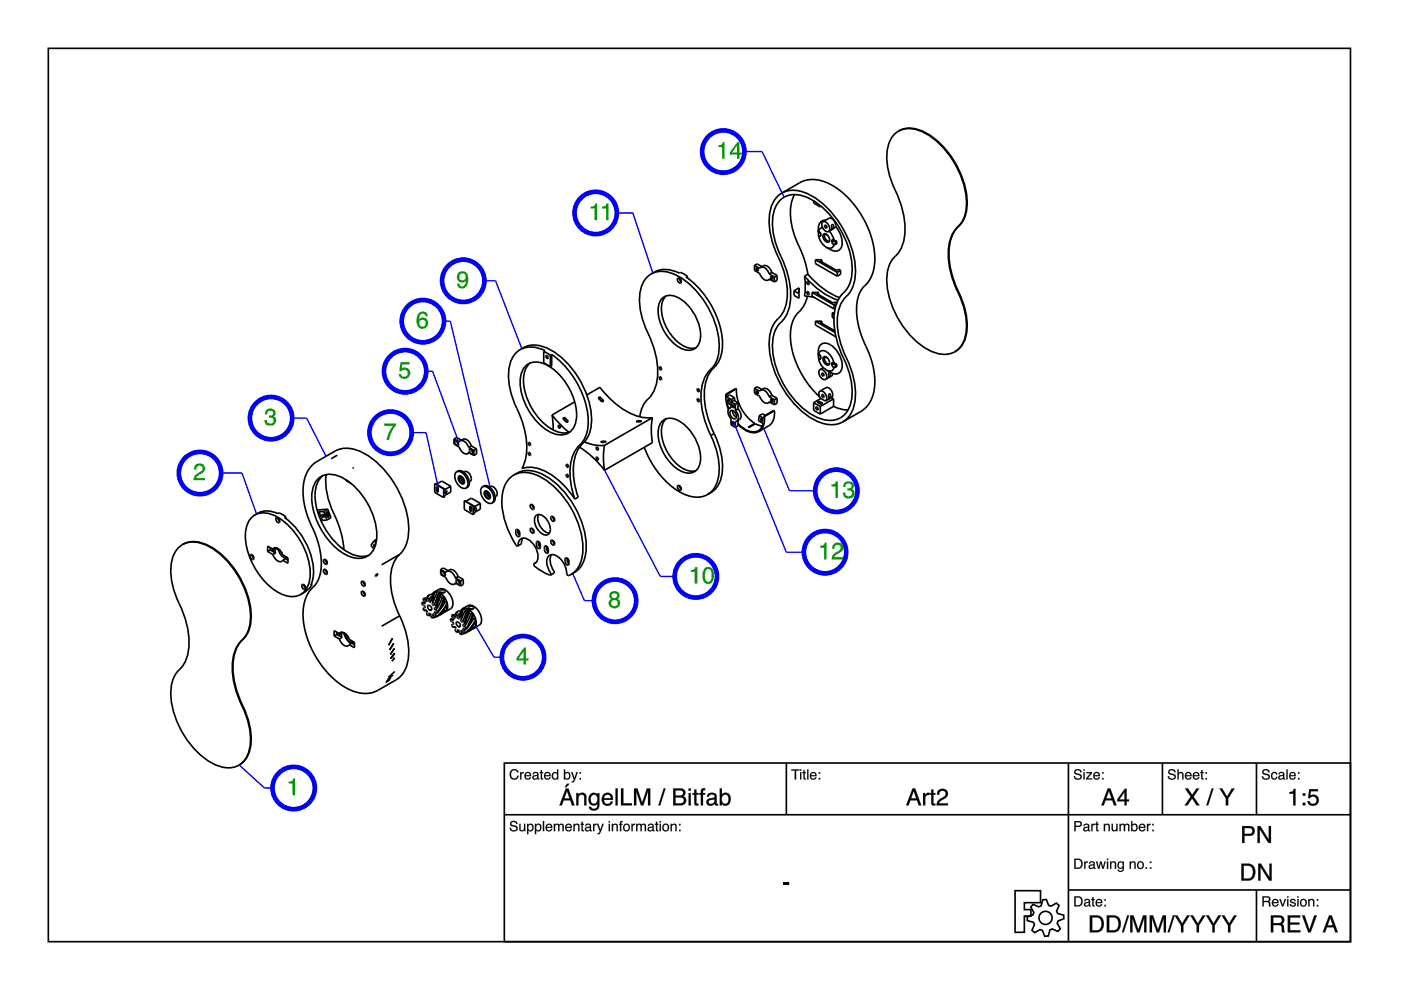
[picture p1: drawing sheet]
<svg xmlns="http://www.w3.org/2000/svg" width="297mm" height="210mm" viewBox="0 0 297 210" stroke-linecap="round" stroke-linejoin="round" font-family="sans-serif">
<g fill="none" stroke="#000" stroke-width=".35">
<path d="M10.2 10.3h276.1v189.4h-276.1zM190.5 27.8a6.1 6.1 0 0 0-2.5 6.1 19.8 19.8 0 0 0 2.4 7.9 15 15 0 0 1 1 10.1 7.5 7.5 0 0 1-2.2 3.1 9.7 9.7 0 0 0-.6 8.3 18.7 18.7 0 0 0 8.1 10.8 5.8 5.8 0 0 0 5.7 .5M190.5 27.8a5.8 5.8 0 0 1 5.7 .5 18.4 18.4 0 0 1 8.7 15.5 6.6 6.6 0 0 1-2.4 4.9 10.9 10.9 0 0 0-.9 9.1l.9 2.8a18.8 18.8 0 0 1 2.4 9.1 5.7 5.7 0 0 1-2.5 4.9M190.6 27.7a5.8 5.8 0 0 1 5.8 .5 18.4 18.4 0 0 1 8.6 15.5 6.6 6.6 0 0 1-2.4 4.9 10.9 10.9 0 0 0-.9 9.1l.9 2.8a18.8 18.8 0 0 1 2.5 9.1 5.7 5.7 0 0 1-2.5 4.9M190.6 27.7v.1M190.6 27.7l-.1 .1M138.1 58.1a6.1 6.1 0 0 0-2.5 6 19.8 19.8 0 0 0 2.4 7.9 15 15 0 0 1 .9 10.2 8.4 8.4 0 0 1-2.2 3.3l-.8 1.6-.2 1.3M138.1 58.1a5.8 5.8 0 0 1 5.7 .4 18.4 18.4 0 0 1 8.7 15.6 6.3 6.3 0 0 1-1.8 4.2M138.1 58.1a5.5 5.5 0 0 1 5.9-.2l.3-.2 1.4 .9M143.7 59a.68 .68 0 0 1 .6 1 .68 .68 0 0 1-.6-1zM144 59l.5 .7M144.2 59.2l.2 .3"/>
<path d="M145.7 58.6l-.3 .1a18.8 18.8 0 0 1 7.8 14.4 6.4 6.4 0 0 1-1.8 4.8M145.7 58.6v.3M160 56.3l1.1 .6 .2-.2M160 56.3v1l1.1 .7a1.66 1.66 0 0 0 1.8 1.4M160 56.3l.5-.3 1.1 .6M160.4 56.8l.3 .2v.4l-.4-.2zM160.4 56.8l.1 .4 .3 .2M161.3 56.7a1.66 1.66 0 0 1 1.8 1.4M161.3 56.7a1.35 1.35 0 0 1 2.2 .7l.2 .4M162.9 59.4l.2-.3 1.1 .7M163.1 58.1l1.1 .6M163.2 59.2l-.3 .2"/>
<path d="M163.5 58.6l.3 .2v.4l-.4-.2zM163.5 58.6l.1 .4 .3 .2M163.7 57.8l-.6 .3M163.7 57.8l1.1 .6M164.2 58.7v1.1M164.8 58.4v1.1l-.6 .3M164.8 58.4l-.6 .3M165.5 42.3a5 5 0 0 1 5.4-.5 17.7 17.7 0 0 1 9.2 11.3 9.7 9.7 0 0 1-.6 8.3 8.4 8.4 0 0 0-2.6 7.7 23.5 23.5 0 0 0 2.6 8.3 11.9 11.9 0 0 1 .5 9.2 4.6 4.6 0 0 1-6.5 2 17.7 17.7 0 0 1-9.1-11.3 9.7 9.7 0 0 1 .6-8.3 8.4 8.4 0 0 0 2.6-7.7 23.5 23.5 0 0 0-2.6-8.3 11.9 11.9 0 0 1-.5-9.3zM165.7 40.9l3.9-2.2a7.2 7.2 0 0 1 7.6 1.1 19.6 19.6 0 0 1 8.2 16 7.8 7.8 0 0 1-2.7 5.5 11.2 11.2 0 0 0-.3 9.2l.5 1.2a21.1 21.1 0 0 1 2.6 9.1 7 7 0 0 1-3 6.4l-3.8 2.2M165.7 40.9a6.3 6.3 0 0 0-2.6 5.9 19.6 19.6 0 0 0 2.5 9 13.9 13.9 0 0 1 .9 9.5 7.2 7.2 0 0 1-2.1 2.9 10.6 10.6 0 0 0-.7 9 20 20 0 0 0 9.3 12 6 6 0 0 0 5.7 .2M165.7 40.9a6.4 6.4 0 0 1 6.8 .8 20.1 20.1 0 0 1 8.9 16.6 7 7 0 0 1-2.5 5.2 10.1 10.1 0 0 0-.9 8.4l.9 2.6a17.7 17.7 0 0 1 2.3 11.2 5.6 5.6 0 0 1-2.5 3.7M168.5 41.3a11.7 11.7 0 0 0 .4 9.7 24.3 24.3 0 0 1 2.4 7.1"/>
<path d="M170.6 58.5l.1 2-.1 2.3 2 .3M170.6 58.5a16.7 16.7 0 0 0 7.1 5.1M171.1 59.7l.4 .3v.3l-.4-.2zM171.3 58.1a17.1 17.1 0 0 0 6.7 5M171.3 58.1l-.7 .4M172.5 42.6v.5l1.4 .8M172.9 55.1l4.6 2.6M172.9 55.1h1.3M172.9 55.1v.8l4.6 2.7M173.5 49.2v.2M173.5 49.4v.6M173.5 49v-.1v.3"/>
<path d="M173.5 49l.5 .5v.6h-.4M173.5 50l.6 1.4 1.1 1M173.5 50l.1 .1M173.8 49.3l-.3 .1M173.8 49.3l.2 .3M173.8 49.2v.1M173.9 43.6v.3M174 49.9l-.4 .2M174.1 43.7l-.2 .2M174.2 55.1l-.4 .2 3.6 2 .4-.2 .4 .2M174.2 55.1v.4M174.4 48.3a.89 .89 0 0 0-.9 .7"/>
<path d="M174.5 47l1.2-.7a1.5 1.5 0 0 1 1.5 1.7M174.5 47a1.38 1.38 0 0 1 1.2 2.1M174.5 47a1.38 1.38 0 0 0 1.2 2.1M174.7 49.6a1.15 1.15 0 0 1 1 1.7 1.15 1.15 0 0 1-1-1.7zM174.8 49.6a1.31 1.31 0 0 0 1 1.6M174.9 47.8l.3 .2v.3l-.3-.2zM175 46.7a1.51 1.51 0 0 0-1.5 1.8v.7M175.1 49.6v.3l.2-.2M175.2 48.1l.1 .1M175.8 49l.5 .7 .5 1.2M176.2 47.8l.4-.3 .1 .6-.1 .4-.4 .2zM176.3 51.4l.4 .5"/>
<path d="M176.3 48.3l.3 .2M176.6 50.8l.3 .2-.3 .2zM176.8 51.9a.98 .98 0 0 1-1.6 .5M176.8 51.9h-.1M176.8 50.9l.2 .1a.46 .46 0 0 1 .4 .6 .46 .46 0 0 1-.6 .3M176.8 50.9l-.5-.1v.6M176.9 51v.1M176.9 51.1l-.6 .3M176.9 51.1l.4 .5M176.9 51h.1M177.1 51l.3 .3M177.2 48a4.6 4.6 0 0 1 1.1 4.6 1.49 1.49 0 0 1-2.3 .3l-.8-.5"/>
<path d="M177.2 48l-1.5 1.1M177.3 51.6l-.6 .3M177.4 51.6h-.1M177.5 57.7v.9M178.2 57.3v.9l-.7 .4M178.2 57.3l-.7 .4M110.3 74.1a5.6 5.6 0 0 1 5.3 .2l-.3 .2M110.3 74.1a6.1 6.1 0 0 0-2.5 6.1 19.2 19.2 0 0 0 2.3 7.6 14.7 14.7 0 0 1 .9 10.8l-.3 .7a8.1 8.1 0 0 1 7.5 2.4 19.3 19.3 0 0 1 3.7 4.1M110.3 74.1a5.6 5.6 0 0 1 6.4 .1 18.4 18.4 0 0 1 8.7 15.5 6.3 6.3 0 0 1-1.8 4.2M111.5 77.6a3.8 3.8 0 0 1 4.8 0 13 13 0 0 1 5.9 11.1 3.5 3.5 0 0 1-1.8 3.2 3.5 3.5 0 0 1-3.7-.3 13 13 0 0 1-6.4-11 4.5 4.5 0 0 1 1.2-3zM112.4 77a5.3 5.3 0 0 0-1.2 5.4 13 13 0 0 0 6.7 9.1 4 4 0 0 0 2.9 .1M115.3 74.5l1.4 .8"/>
<path d="M115.3 74.5v2.4l1.4 .8M115.8 75.4l.4 .3v.3l-.4-.2zM116.7 75.3v2.4M117 75.2a18.8 18.8 0 0 1 7.7 14.4 6.4 6.4 0 0 1-1.8 4.7M117 75.2l-.3 .1M117 75.2v2.4l-.3 .1M139.8 77.8l.4 .3v.3l-.4-.2zM139.8 79.9l.4 .3v.3l-.4-.2zM140.3 63.3a3 3 0 0 1 4.2 .2 9.5 9.5 0 0 1 3.9 8.8 2.54 2.54 0 0 1-4 1.6 9.5 9.5 0 0 1-4.7-9.3zM141.2 62.8a4.4 4.4 0 0 0-.8 4.3 9.7 9.7 0 0 0 5.2 6.5l1.3 .3 .7-.2M150.7 78.3a9.1 9.1 0 0 0-1.9 8.4 21.2 21.2 0 0 0 1.9 5.6M151.4 77.9a9.1 9.1 0 0 0-1.9 8.4 21.2 21.2 0 0 0 1.9 5.6"/>
<path d="M151.4 77.9l-.7 .4M168.3 61.7l1.1 .6M169.4 61v1M169.4 61v2.2l-1.1-.6v-.9M169.4 61l-1.1 .7M171.1 61.8l.4 .3v.3l-.4-.2zM171.2 62.8l-.4 1.3-1 1.6a6.9 6.9 0 0 0-2.2 6.6 19.4 19.4 0 0 0 6.2 11.8M172.2 62v.8l4.6 2.7M172.2 62l4.6 2.7M172.9 68.1l4.1 2.4M172.9 68.1h1.3M172.9 68.1v.8l4.3 2.5"/>
<path d="M173.5 75.2a2.22 2.22 0 0 1 .9-2.4 3.2 3.2 0 0 1 3.1 1.7 4.3 4.3 0 0 1 .7 4.3 1.37 1.37 0 0 1-1.6 .4M173.5 75.2v.3M173.5 75.5v.5M173.5 62l-.4 .2 3.6 2.1 .4-.3 .3 .2M173.5 62h-1.3M173.5 62v.5M173.5 75.1a1.12 1.12 0 0 1 1-.8 1.12 1.12 0 0 1 1.1 .5l.9 1.2 .3 1M173.5 75.1v-.2v.3M173.5 75.1l.5 .5M173.5 76a3.7 3.7 0 0 0 1.7 2.5M173.5 76l.1 .2M173.8 75.3l-.3 .2"/>
<path d="M173.9 78.4a1.38 1.38 0 0 1 1.2 2M173.9 78.4a1.38 1.38 0 0 0 1.2 2M174 75.6v.5l-.4 .1M174 75.9l-.4 .3M174.2 68.1l-.4 .2 3.2 1.8M174.2 68.1v.5M174.3 79.1l.3 .2v.4l-.3-.3zM174.6 78l-.7 .4M174.6 79.5h.1M174.7 75.6a1.15 1.15 0 0 1 1 1.8 1.15 1.15 0 0 1-1-1.8zM174.8 75.6a1.31 1.31 0 0 0 1 1.7M175.1 75.6v.3l.2-.1"/>
<path d="M175.2 78.5l1.3 .7M175.7 79.7l.3 .1M175.7 79.7l-.1 .4 .4-.3M175.7 79.7l-.1-.6 .4-.2v.9M176.3 77.4l.4 .5M176.5 66.3v1l.3 .2M176.5 66.3l.4 .3M176.5 79.2h.1M176.6 79.2l-.3 .5-1.2 .7M176.6 76.9l.3 .1-.3 .2zM176.8 64.7v.8M176.8 77h.2a.46 .46 0 0 1 .4 .6 .46 .46 0 0 1-.6 .3"/>
<path d="M176.8 77l-.5-.1v.5M176.8 77.9a.97 .97 0 0 1-1.6 .6M176.8 77.9h-.1M176.9 77.1h.1M176.9 77.1l-.6 .3M176.9 77.1l.4 .5M176.9 66.3h-.4M177 65.4h.1M177.1 65.3l-.3 .2M177.1 77.1l.3 .3M177.3 77.6l-.6 .3M177.4 64.3l-.6 .4"/>
<path d="M177.4 77.6h-.1M202.6 74.5h-.1M202.6 74.5l-.2 .1M71.5 96.5l-1.3 .8M74.7 99.2l.3 .1M96.3 93.1v1l1.1 .7a1.66 1.66 0 0 0 1.8 1.4M96.3 93.1l1.1 .6 .2-.2M96.3 93.1l.5-.4 1 .6M96.5 93.4a.6 .6 0 0 1 .6 .4 .6 .6 0 0 1-.1 .7l-.6-.6zM96.8 93.5l.4 .7M97 93.6l.2 .3M97.6 93.5a1.35 1.35 0 0 1 2.2 .7l.1 .4"/>
<path d="M97.6 93.5a1.66 1.66 0 0 1 1.8 1.4M99.2 96.2l.2-.3 1.1 .7M99.4 94.9l1.1 .6M99.5 96l-.3 .2M99.6 95.2a.6 .6 0 0 1 .6 .4 .6 .6 0 0 1-.1 .7l-.6-.6zM99.9 95.2l.4 .7M99.9 94.6l1.1 .6M99.9 94.6l-.5 .3M100.1 95.4l.2 .3M100.5 95.5v1.1M101 95.2v1l-.5 .4M101 95.2l-.5 .3"/>
<path d="M112.1 93.8l.3 .3v.3l-.3-.2zM112.1 96l.3 .2v.3l-.3-.2zM117 88l.3 3.2M117 88l1.5 1.7 2.2 2M118.4 90.2l.4 .2v.4l-.4-.3zM119.3 88.7l.4-.2 .8 .8-.4 .3zM119.7 88.5v.6M119.9 89.3l.4 .2M120.1 98.5l.4 .2v.4l-.4-.2zM121.9 85.2l-4.9 2.8M122.9 94.8a19.8 19.8 0 0 1 5.3 4.9M122.9 94.3a8.7 8.7 0 0 0-1.9 7.6l.9 3.9"/>
<path d="M123.6 93.9a8.7 8.7 0 0 0-1.9 7.6l.9 3.9-.7 .4M123.6 93.9l-.7 .4M123.9 93.7l1.9 .6 2.4 .1M124.4 83.7l2.8-1.6a15.6 15.6 0 0 0 9.4 6.4l1.7 .1M126.5 94.8l.3 .2v.4l-.4-.3zM126.5 96.9l.3 .2v.4l-.4-.2zM126.8 84.4l.4-.3 .8 .9-.4 .2zM127.2 84.1v.7M127.3 93.7l.4-.2 .8 .1-.3 .2zM127.4 85l.4 .1M127.4 85h.1M127.7 93.5v.3"/>
<path d="M128.2 94.4l-.3 2.9 .3 2.4M134.9 89.4l.3-.2 .9 .1-.4 .2zM135.2 89.2v.2M136.6 94.8a17.7 17.7 0 0 0 8.8 10.1 5.3 5.3 0 0 0 4.6 0M138.3 88.6l-.2 2.8 .2 2.4-10.1 5.9M138.3 88.6l-10.1 5.8M140.3 89.4a3 3 0 0 1 4.2 .2 9.5 9.5 0 0 1 3.9 8.8 2.54 2.54 0 0 1-4 1.5 9.5 9.5 0 0 1-4.7-9.2zM141.2 88.8a4.4 4.4 0 0 0-.8 4.3 9.7 9.7 0 0 0 5.2 6.6l1.3 .2 .7-.1M147.9 82.4l.4 .3-.1 .3-.3-.2zM147.9 84.6l.4 .2-.1 .3-.3-.2zM150.7 92.3a13.9 13.9 0 0 1 1.4 9.7 4.8 4.8 0 0 1-2.1 2.9M151.4 91.9a13.9 13.9 0 0 1 1.4 9.7 5 5 0 0 1-2.8 3.3"/>
<path d="M151.4 91.9l-.7 .4M153.9 83.6l.1 1.5 .4 1.7M153.9 83.6l.1 .1M154 84.1l.7-.4 1 .6M154 84.1l1 .6M154 83.7v.4M154.3 84.7l.4 .2-.1 .4-.3-.2zM154.5 84.7l.2 .4M154.7 86.5a1.66 1.66 0 0 0 .3 2.3v1.3l.9 .5M155 87a1.15 1.15 0 0 1 1 1.8 1.15 1.15 0 0 1-1-1.8zM155 86.3l-.3 .2M155 85.8l-.9-.4 .4 1.3"/>
<path d="M155 85.2v1.3h-.3M155 85.2l.6-.3 .9 .5M155 85.2l.9 .5M155 84.7l.1 .5M155.3 89.4l.3 .1v.5l-.3-.2zM155.3 85.8l.3 .2v.4l-.3-.2zM155.3 87a1.47 1.47 0 0 0 .8 1.5M155.4 89.4v.3l.3 .2M155.4 85.8v.3l.3 .2M155.7 84.3l.1 .7M155.7 84.3l-.7 .4M155.9 85.7v1.3"/>
<path d="M155.9 87a1.66 1.66 0 0 1 .3 2.3M156.2 82.4a8.7 8.7 0 0 0 3.8 7.4M156.2 82.4h-.2l-2.1 1.2M156.2 82.4l-2.2 1.3M156.2 89.3h-.3v1.3M156.5 85.4l-.6 .3M156.5 85.4v1.3M156.5 86.7a1.66 1.66 0 0 1 .3 2.2l-.6 .4M156.5 86.7l-.6 .3M156.5 89v1.3l-.6 .3M156.5 90a4.5 4.5 0 0 0 3.9 1.7l.5-.2M160 82.3l1.1 .7 .2-.3"/>
<path d="M160 82.3v1.1l1.1 .6a1.66 1.66 0 0 0 1.8 1.4M160 82.3l.5-.3 1.1 .6M160 89.8l-1.4 .8 .2 .1 1.4-.9 1.5 .5M160 89.8v.1M160.4 82.9l.3 .2v.4l-.4-.3zM160.4 82.9l.1 .3 .3 .2M160.9 88.1l1.1 .6-.1-.5M160.9 88.1l-.1 1.1 1 .6a2.21 2.21 0 0 1-3.4 1.5l-1.3-.9-.6-.6M161.3 82.7a1.66 1.66 0 0 1 1.8 1.4M161.3 82.7a1.35 1.35 0 0 1 2.2 .8l.2 .3M161.3 88.7l.4 .3v.3l-.4-.2zM161.6 88.8l.1 .3"/>
<path d="M161.9 88.2l.2 .1M162.1 88.3a3.2 3.2 0 0 1-1.2 3.2M162.2 88.1l-.5-.4-.8 .4M162.9 85.4l.2-.2 1.1 .6M163.1 84.1l1.1 .7M163.2 85.3l-.3 .1M163.5 84.7l.3 .2v.4l-.4-.3zM163.5 84.7l.1 .3 .3 .2M163.7 83.8l-.6 .3M163.7 83.8l1.1 .6M164.2 84.8v1M164.2 87.1a3.2 3.2 0 0 1-1.2 3.2l-2.1 1.2"/>
<path d="M164.2 87.1l-.1-.1-2.2 1.2M164.2 87.1l-2.1 1.2M164.8 84.4l-.6 .4M164.8 84.4v1.1l-.6 .3M172.5 85.4v1.6l1.4 .8M172.5 85.4l1.4 .8M173 86.3l.3 .1 .1 .5-.4-.2zM173.3 85.3l.3-.2 .9 .4-.4 .3zM173.3 86.4h.1M173.6 85.1v.4M173.9 82.9l1.2-.7a1.38 1.38 0 0 1 1.2 2.1M173.9 82.9a1.38 1.38 0 0 1 1.2 2.1"/>
<path d="M173.9 82.9l-.3 .7 .4 .9M173.9 86.2v1.6M174.3 83.7l.3 .2v.4l-.3-.3zM174.6 84l.1 .1M175.1 85l-1-.5-1.6 .9M175.7 84.2l.3 .2M175.7 84.2l-.1-.5 .4-.2v.9M175.7 84.2l-.1 .4 .4-.2M176.3 84.3l.4 .3M176.3 84.3l-1.2 .7M176.7 84.6v1.6M176.7 84.6l-2.8 1.6"/>
<path d="M176.7 86.2l1.6 .5 1.5 .2M176.7 86.2l-2.8 1.6M38.7 115.5a6.1 6.1 0 0 0-2.5 6 19.8 19.8 0 0 0 2.4 7.9 15 15 0 0 1 1 10.2 7.5 7.5 0 0 1-2.2 3.1 9.7 9.7 0 0 0-.6 8.2 18.7 18.7 0 0 0 8.1 10.9 5.8 5.8 0 0 0 5.7 .4M38.7 115.5a5.8 5.8 0 0 1 5.7 .4 18.4 18.4 0 0 1 8.7 15.6 6.6 6.6 0 0 1-2.4 4.9 10.9 10.9 0 0 0-.9 9.1l.9 2.8a18.8 18.8 0 0 1 2.4 9.1 5.7 5.7 0 0 1-2.5 4.8M38.8 115.4a5.8 5.8 0 0 1 5.7 .4 18.4 18.4 0 0 1 8.7 15.6 6.6 6.6 0 0 1-2.4 4.9 10.9 10.9 0 0 0-.9 9.1l.9 2.8a18.8 18.8 0 0 1 2.4 9.1 5.7 5.7 0 0 1-2.4 4.9M38.8 115.4h.1M38.8 115.4l-.1 .1M53.1 117.6a.61 .61 0 0 1 .7 .3 .61 .61 0 0 1-.2 .7l-.4-.2a.62 .62 0 0 1-.1-.8zM53.4 117.6l.4 .7M53.6 117.8l.2 .3M54 109.2a4.5 4.5 0 0 1 4.9-.3l.3-.2 1.4 .8M54 109.2a4.9 4.9 0 0 1 4.9 .5 14.9 14.9 0 0 1 6.8 12.9 4.5 4.5 0 0 1-1.9 3.4"/>
<path d="M54 109.2a5.3 5.3 0 0 0-1.9 5.3 15.2 15.2 0 0 0 7.4 11.3 4.6 4.6 0 0 0 4.3 .2M56.7 116.9l1.2 .7M57.3 116.6l1.1 .7M57.3 116.6l-.6 .3M57.3 116.1v.5M57.9 117.6a1.71 1.71 0 0 0 1.8 1.4l.2-.2M57.9 116.4l.5-.3-.1 .5 .1 .7M57.9 116.4l.1-.1a1.34 1.34 0 0 1 1.8 1l.1 .3 1.2 .7v1.1l-1.2-.6M57.9 116.4l-1.2-.6v1.1M58.1 116.3v.3l-.1 .1-.3-.4M58.4 117.3l-.5 .3M58.6 109.8a.6 .6 0 0 1 .6 .3 .6 .6 0 0 1-.1 .7l-.6-.5z"/>
<path d="M58.7 116.2l.2 .2M58.7 116.2v.4l.3-.2M58.9 116.4h.1M58.9 116.4l-.2 .1M58.9 109.8l.4 .7M59 116.4a2.34 2.34 0 0 0 1.6 2M59.1 110l.2 .3M59.5 116.9l.4 .5M60.5 118.5l-.6 .3M60.5 118.5l.6 .3M60.6 109.5l-.3 .2a15.1 15.1 0 0 1 6.1 12.3l-.5 2.1 .3-.2M60.6 109.5v.4"/>
<path d="M60.6 118l-.1 .5M60.8 118.1l.3 .4M67.6 101.4a4.4 4.4 0 0 1 5.4 .1 15 15 0 0 1 6.8 12.9 3.9 3.9 0 0 1-5.5 3.7 14.4 14.4 0 0 1-7.9-9.9 7.6 7.6 0 0 1 .7-6.3zM67.6 108.5l.8 1.8M67.6 108.5l-.2 .2M68.3 109.1a.35 .35 0 0 1 .4 .2 .35 .35 0 0 1-.1 .4l-.3-.2zM68.4 110.3l-.3 .2M68.5 100.8a6.3 6.3 0 0 0-1.5 6.2 14.9 14.9 0 0 0 7.8 10.6 4.6 4.6 0 0 0 3.4 .1M68.5 109.2l.2 .3M68.5 109.2h.1M68.6 108.4l-1 .1M68.6 108.4l.7 1.9"/>
<path d="M68.7 118.6a.68 .68 0 0 1 .6 1 .68 .68 0 0 1-.6-1zM69 118.6l.4 .8M69.1 108.7l.3-.3 .4 1.1-.3 .2zM69.1 108.7l.3 .3-.1 .3M69.1 108.7v.1M69.1 100.6a16.3 16.3 0 0 0 2.1 9.3 19.4 19.4 0 0 1 1.7 6.6M69.1 118.8l.3 .3M69.2 109.1l.2 .1M69.3 109.3h.1M69.3 110.3h-.9M69.5 108l-.9 .4M69.5 108l-2.3 .2"/>
<path d="M69.5 108l.7 1.8-.9 .5M69.8 109.5h-.4M72.5 116.3l.4 .1M72.9 116.4l-.1 .1M72.9 116.4v.1M73.3 101.7v.1l1.1 .7M79.3 114.6l.4 .5M79.3 114.6l-.7 1 .7 .8M79.5 115.5l.1 .2M79.6 115.6l-.2-.2-.2 .1 .3 .5M79.9 114.3l-.6 .3M84.7 117.6a7.8 7.8 0 0 0 1.9-7.1 20.2 20.2 0 0 0-9.9-14.6 6 6 0 0 0-5.7-.3l-3.8 2.2a7.2 7.2 0 0 0-2.9 7.2 23 23 0 0 0 2.6 8.4 12.9 12.9 0 0 1 .5 9.8l-.4 .7a8.6 8.6 0 0 0-2.6 8.5 19.5 19.5 0 0 0 9.7 13.8 6.5 6.5 0 0 0 6.1 .1l3.8-2.2a6.3 6.3 0 0 0 2.7-5.8 17.8 17.8 0 0 0-2-7.7"/>
<path d="M84.7 117.6a8.5 8.5 0 0 0-1.7 7.8 19.7 19.7 0 0 0 1.7 5.2M84.7 117.6l-3.8 2.1M92.2 102.5v1.9l1.9 1.1M92.2 102.5l1.9 1.1M92.2 102.5l.3 .2M92.5 102.7l1.2-.7 1.9 1.1M92.5 102.7l1.9 1.1M92.5 103.2l.4 .2v1l-.4-.2zM92.8 103.3l-.1 .4h.2M92.9 103.9l-.4 .3M94.1 103.6l.3 .2M94.1 103.6v1.9"/>
<path d="M94.4 104.1l.1-.1a.3 .3 0 0 1 .2 .4 .3 .3 0 0 1-.4 .2zM95.6 103.1l-1.2 .7M95.6 103.1v1.2l-1.2 .7-.3 .5M96.8 100a2.17 2.17 0 0 1 2.4 2.2v.7l-.4 .6M96.8 100a2.06 2.06 0 0 0 .4 2.8 1.43 1.43 0 0 0 1.6 .7M96.8 100a1.4 1.4 0 0 1 2.1 .8 1.86 1.86 0 0 1 .2 2.5l-.3 .2M97.4 101a1.07 1.07 0 0 1 .9 1.6 1.07 1.07 0 0 1-.9-1.6zM97.4 100.9a1.12 1.12 0 0 0 .9 1.6M97.7 101l.1 .7 .6 .6M97.8 101h-.3a.94 .94 0 0 0 .8 1.4l.2-.3M98 101.1v.5l.4 .3M98.3 100.1a1.16 1.16 0 0 1 1.6 1.1v.5l-.4 .5"/>
<path d="M98.4 106.2v1.8l1.9 1.1M98.4 106.2l1.9 1.1M98.4 106.2l.4 .1M98.8 106.3l1.1-.7 1.9 1.1M98.8 106.3l1.9 1.1M99.6 107.3l.4 .2v1l-.4-.3zM99.9 107.4l-.1 .4h.2M100 108l-.4 .2M100.3 107.3v1.8M100.3 107.3l.4 .1M100.7 108.1l-.2 .1M100.7 107.7h.1a.3 .3 0 0 1 .1 .3 .3 .3 0 0 1-.4 .2z"/>
<path d="M101.8 106.7v1.2l-1.1 .7-.4 .5M101.8 106.7l-1.1 .7M102.3 103.2a1.86 1.86 0 0 0 .2 2.6l.3 .3a1.43 1.43 0 0 0 1.5 .6M102.3 103.2a2.06 2.06 0 0 1 2.3 1.7 1.43 1.43 0 0 1-.3 1.8M102.3 103.2a1.25 1.25 0 0 1 1.9 .5 2.06 2.06 0 0 1 .4 2.8l-.3 .2M102.7 104.2l.2-.1a1.07 1.07 0 0 1 .9 1.6 1.13 1.13 0 0 1-1.1-1.5zM102.9 104.1a1.11 1.11 0 0 0 .9 1.6M103.2 104.1a1.14 1.14 0 0 0 .7 1.3M103.3 104.2h-.3a.93 .93 0 0 0 .8 1.4l.2-.3M103.5 104.3v.5l.4 .3M103.8 103.3a1.11 1.11 0 0 1 1.6 1 .74 .74 0 0 1-.4 1M108.9 100.7a5.6 5.6 0 0 1 6.3 0 18.7 18.7 0 0 1 9.1 15.7 5.8 5.8 0 0 1-3.2 5.4"/>
<path d="M108.9 100.7a6.3 6.3 0 0 0-2.5 6 17.1 17.1 0 0 0 3.3 9.1h.1M108.9 100.7a5.8 5.8 0 0 1 5.6 .4 18.7 18.7 0 0 1 9.1 15.7 5.8 5.8 0 0 1-2.5 5M109.5 112.3a.89 .89 0 0 1 .7 .6 .89 .89 0 0 1-.3 .9 1.06 1.06 0 0 1-.4-1.5zM109.8 115.8a1.42 1.42 0 0 1 .7-1.6 1.42 1.42 0 0 1 1.7 .3 4.3 4.3 0 0 1 1.8 4.3l-.2 .3-.5 .4M109.8 112.3a1.12 1.12 0 0 0 .4 1.2M110 112.5v.5l.2 .3M110.9 114.1l-.4 1.2-.7 .5M112.5 112a.68 .68 0 0 1 .6 1 .68 .68 0 0 1-.6-1zM112.5 107a.6 .6 0 0 1 .6 .3 .6 .6 0 0 1-.1 .7l-.6-.6zM112.8 112l.4 .8M112.8 107l.4 .7M113 112.2l.2 .3"/>
<path d="M113 107.2l.2 .3M113.3 119.5l-.1 .3a7.8 7.8 0 0 0 3.5 2.1M113.5 109.4a1.37 1.37 0 0 1 2.1 .4 2.84 2.84 0 0 1 .8 3.4 1.53 1.53 0 0 1-2.2-.7 2.88 2.88 0 0 1-.7-3.1zM113.6 119.3l-.3 .2M113.9 114.8a.89 .89 0 0 1 .7 .6 .89 .89 0 0 1-.3 .9 1.06 1.06 0 0 1-.4-1.5zM114.2 114.8a1.12 1.12 0 0 0 .4 1.2M114.2 109.1a3.2 3.2 0 0 0 2.3 3.9M114.3 115l.1 .6 .2 .2M115.6 115.8a.89 .89 0 0 1 .7 .6 .89 .89 0 0 1-.3 .9 1.06 1.06 0 0 1-.4-1.5zM115.9 115.8a1.12 1.12 0 0 0 .4 1.2M116 116l.1 .5 .2 .3M116.9 109.5a.6 .6 0 0 1 .6 .4 .6 .6 0 0 1-.2 .6l-.5-.5z"/>
<path d="M116.9 114.5a.68 .68 0 0 1 .6 1.1 .68 .68 0 0 1-.6-1.1zM116.9 117.6a4 4 0 0 0 .6 3.7l-.1 .2-.7 .4M117.2 109.5l.4 .7M117.2 114.6l.4 .7M117.4 114.7l.2 .3M117.4 109.7l.2 .3M119.9 118.3a.89 .89 0 0 1 .7 .6 .89 .89 0 0 1-.2 .9 1.06 1.06 0 0 1-.5-1.5zM120.1 100.6l.4 .2v.4l-.4-.2zM120.2 118.3a1.12 1.12 0 0 0 .4 1.2M120.4 118.5v.6l.2 .2M143.7 102.9a.68 .68 0 0 1 .6 1.1 .68 .68 0 0 1-.6-1.1zM144 103l.5 .7"/>
<path d="M144.2 103.1l.2 .3M64.1 123.9a.68 .68 0 0 1 .6 1.1 .68 .68 0 0 1-.6-1.1zM64.4 124l.4 .7M64.6 124.1l.2 .3M66 123.7l.2 .2M66.2 123.9a4.4 4.4 0 0 1-2.4 2.1M68.7 120.7a.68 .68 0 0 1 .6 1 .68 .68 0 0 1-.6-1zM69 120.8l.4 .7M69.1 120.9l.3 .4M70.8 134.8l1.2 .7M71.4 134v.5M71.4 134.5l-.6 .3"/>
<path d="M71.4 134.5l1.1 .7M72 135.5a1.71 1.71 0 0 0 1.8 1.4l.2-.2M72 134.3l.1-.1a1.34 1.34 0 0 1 1.8 1l.1 .4 1.2 .6v1.1l-1.2-.6M72 134.3l.5-.3-.1 .5 .1 .7M72 134.3l-1.2-.6v1.1M72.2 134.2v.3l-.1 .1-.3-.4M72.5 135.2l-.5 .3M72.8 134.1l.2 .2M72.8 134.1v.4l.3-.2M73 134.5l.7 1.3 .7 .7M73 134.3l-.2 .1M73.1 134.3h-.1"/>
<path d="M73.1 134.3a2.34 2.34 0 0 0 1.5 2M73.1 134.3h.1M73.6 134.8l.4 .6M74.6 136.4l-.6 .3M74.6 136.4l.6 .3M74.7 135.9l-.1 .5M74.9 136l.3 .4M76.7 123.2a.68 .68 0 0 1 .6 1.1 .68 .68 0 0 1-.6-1.1zM76.7 125.4a.68 .68 0 0 1 .6 1 .68 .68 0 0 1-.6-1zM77 125.4l.4 .7M77 123.3l.4 .7M77.2 125.5l.2 .4"/>
<path d="M77.2 123.4l.2 .4M79.8 121.8l.2-.1a.37 .37 0 0 1-.4 .4zM82.4 136.8l.8-1.5-.8 1.5M83.4 136.4l-.8 1.4M83.5 136.4l-.9 1.4M83.6 137.5l-.8 1.2M83.6 139.5l-.3 .4M83.6 139.5l-.1 .2M83.6 137.5l-.8 1.3 .1-.3M83.7 138.5l-.9 1.1 .8-1M83.7 139.5l-.6 .7M83.7 138.5l-.9 1.1"/>
<path d="M84.7 130.6l-3.8 2.2M89.6 127.8h.5M89.8 126.9l.4 .3M89.8 126.9v.3l.3 .6M89.8 126.9h.7M89.8 127.8l.2 .2M89.8 127.8h-.4v.2l.6 .5 .1 .3a.3 .3 0 0 0-.3 .2 .3 .3 0 0 0 0 .3l.4 .1M89.8 127.8l.3 .1M90 128h.1M90.1 129.4l.4 .1M90.1 127.8l-.1 .2M90.2 129.4h.3"/>
<path d="M90.2 127.2l.2 .3h.1M90.3 129.3l-.1 .1M90.3 129.3l.3 .4a.58 .58 0 0 0 .1 .8M90.3 129.3h.1M90.5 127.1l-.3 .1M90.5 126.7h.2M90.5 126.7l.1 .8M90.6 127.5h-.1M90.6 127.5h.1M90.7 130.5h.6M90.7 126.7l.2 .5M90.7 128.4l.2-.1 .4 .3a.4 .4 0 0 1 .3 .5 .4 .4 0 0 1-.6 .1l-.3-.4z"/>
<path d="M90.9 130.3l.2-.3 .2 .5M90.9 130.3l-.2 .2M90.9 127.2l.1 .3 .3 .2M91.1 126.1l-.4 .6M91.1 126.1l-.6 .6M91.2 127.6h.1M91.3 130.2l-.4 .1M91.3 127.6v.1M91.3 130.5l.3 .5h.1M91.3 127.4v.2M91.4 127.2l-.1 .2M91.5 129.3h-.4"/>
<path d="M91.6 127.2l.1 .2M91.6 127.2l-.3 .2M91.6 126l.3 .2M91.6 126l-.5 .1M91.6 128l.2 .3h.2M91.6 128h.1M91.7 130.2v.4M91.7 130.2h.1l.6 .6M91.7 130.2h.1M91.7 127.4v.5M91.7 130.6v.4M91.7 127.9l-.1 .1"/>
<path d="M91.7 126.3l-.4 .4-.4 .5M91.8 127.7l-.1 .1M91.8 127.7l-.1 .2M91.9 125.9l-.6 1.5M91.9 125.9l-.3 1.3M92 130.5l-.3 .1M92 125.6l1.2-.7a1.88 1.88 0 0 1 2.2 1.2 2.31 2.31 0 0 1 .1 3l-1.1 .6M92 125.6l-.4 .4M92 128.3l.4 .1M92.1 129.8l.2 .4M92.1 129.7l.7 .2M92.1 129.7v.1"/>
<path d="M92.2 125.5l-.2 .1M92.2 125.5l-.3 .4M92.3 125.5l.3 .4M92.3 125.5h-.1M92.3 125.5l-.6 1.9M92.3 125.5l.8 .1M92.3 130.2l.2 .5M92.4 130.8l-.7 .2M92.4 129.3l.4 .4M92.4 128.4l.1 .2M92.5 127.1l-.1 .3M92.5 127.1l-.5 1.2"/>
<path d="M92.5 130.7l-.1 .1M92.5 128.6l-.4 .3 .1 .3 .2 .1M92.6 126.9l-.1 .2M92.6 129.9l-.3 .3M92.6 125.9l.2 .4M92.6 125.9l-.8 1.8M92.8 126.4l-.2 .5M92.8 129.7v.2M92.9 127.7l-.4 .9M92.9 126.1l-.3 .8M93 125.8l-.1 .3M93.1 125.6l-.1 .3"/>
<path d="M93.1 125.6l.2 .1M93.1 125.6l-.7 2.8M93.2 126.9l-.3 .8M93.2 126.9l-.2 .5M93.3 130.4l-.7 .3M93.3 125.2a.54 .54 0 0 1 .6-.2 .54 .54 0 0 1 .4 .6l-.3 .1-.5-.1a.23 .23 0 0 1-.3-.1 .23 .23 0 0 1 .1-.3zM93.3 125.7h.1M93.3 125.7l.1 .6M93.3 125.7l-.8 2.9M93.3 125.7l.8 .8M93.4 120.7v1.1l1.1 .6a1.66 1.66 0 0 0 1.8 1.5M93.4 120.7l1.1 .7 .3-.3"/>
<path d="M93.4 120.7l.6-.3 1 .6M93.4 126.3l.2 .4 .2-.1M93.4 126.3l-.2 .6M93.5 125.6l.7 .1M93.5 130.3h-.1M93.5 130.3l-.2 .1M93.7 121.1a.6 .6 0 0 1 .6 .4 .6 .6 0 0 1-.1 .6l-.6-.5zM93.8 126.6l-1.4 2.7M93.9 127.9l-1.1 2M94 121.1l.4 .7M94.1 127.4l.3 .2M94.1 126.5l.2 .2"/>
<path d="M94.1 126.5l-.3 .1M94.1 126.5l-.5 1.6-.8 1.6M94.2 121.3l.2 .3M94.2 129.4l.1 .4M94.2 127l-.3 .9M94.3 126.7l-.1 .3M94.3 126.7l-.4 1.2M94.3 126.7l.5 1.2M94.3 129.8l-.3 .1M94.4 127.6l.4 .3M94.4 127.6l-1.3 1.8M94.4 129.7l-.1 .1"/>
<path d="M94.5 128.6l.4 .5M94.8 121.1a1.35 1.35 0 0 1 2.2 .8l.1 .3M94.8 121.1a1.66 1.66 0 0 1 1.8 1.5M94.8 129.2l-.4 .5M94.8 127.9h.1M94.8 127.9l.1 .2M94.8 127.9l-1 1.5-1.3 1.3M94.8 129.2l-1.3 1.1M94.9 128.1v1M94.9 129.1h.1M94.9 129.1l-.1 .1M94.9 129.1l-1.6 1.3"/>
<path d="M94.9 128.1l-1.1 1.5-1.4 1.2M95.7 131.3h.3M95.9 130.4l.3 .3M95.9 130.4l-.1 .3 .4 .6M95.9 130.4h.6M95.9 131.3l.2 .2 .1-.2M95.9 131.3h-.4v.2l.6 .5 .1 .3a.3 .3 0 0 0-.4 .2 .3 .3 0 0 0 .1 .3l.3 .1M95.9 131.3l.3 .1M96 131.3h.2M96.1 131.5h.1M96.1 132.9l.5 .1M96.2 132.9h.1"/>
<path d="M96.2 132.9h.3M96.2 130.7l.2 .3h.2M96.3 123.9l.3-.3 1.1 .6M96.5 132.9l.1 .2v.7l.1 .2M96.5 132.9h-.3M96.5 130.6l-.3 .1M96.6 122.6l1.1 .6M96.6 130.2h.1M96.6 130.2v.8M96.6 131h.1M96.7 123.7l-.4 .2M96.7 134h.7"/>
<path d="M96.7 130.2l.3 .5M96.8 131.9l.1-.1 .5 .3a.4 .4 0 0 1 .2 .5 .4 .4 0 0 1-.6 .1l-.2-.4zM96.8 122.9a.6 .6 0 0 1 .6 .3 .6 .6 0 0 1-.1 .7l-.6-.5zM97 133.8l.1-.3 .3 .5M97 133.8l-.3 .2M97 130.7v.3l.3 .2M97.1 122.9l.4 .7M97.1 122.2l1.1 .7M97.1 122.2l-.5 .4M97.1 129.6l-.4 .6M97.1 129.6l-.5 .6M97.3 123.1l.2 .3"/>
<path d="M97.3 131.1h.1M97.3 133.7l-.3 .1M97.3 131.1v.1M97.4 134l.2 .5h.2M97.4 130.9l-.1 .2M97.4 130.7v.2M97.6 130.4l-.2 .5M97.6 132.8h-.5M97.6 130.7l.2 .2M97.6 130.7l-.2 .2M97.7 123.2v1M97.7 129.5l.3 .2"/>
<path d="M97.7 129.5l-.6 .1M97.7 131.5l.2 .3h.2M97.7 131.5h.1M97.7 133.7l.1 .4M97.7 133.7h.2l.6 .6M97.7 133.7h.1M97.8 130.9v.5M97.8 134.1v.4M97.8 131.4l-.1 .1M97.8 129.8l-.5 .4-.3 .5M97.8 131.2v.1M97.9 129.4l-.3 1"/>
<path d="M97.9 129.4l-.3 1.3M98.1 134l-.3 .1M98.1 129.1l1.1-.7a1.88 1.88 0 0 1 2.3 1.2 2.31 2.31 0 0 1 .1 3l-1.1 .6M98.1 129.1l-.4 .4M98.1 131.8l.4 .1M98.2 129l-.1 .1M98.2 129l-.3 .4M98.2 122.9v1l-.5 .3M98.2 122.9l-.5 .3M98.4 129l.3 .4M98.4 129h-.2M98.4 129l-.6 1.9"/>
<path d="M98.4 129l.8 .1M98.4 133.7l.2 .5M98.4 134.3l-.6 .2M98.5 132.8l.4 .4M98.5 131.9l.1 .2M98.6 130.6l-.2 .3M98.6 130.6l-.5 1.2M98.6 134.2l-.1 .1M98.6 132.1l-.5 .3 .1 .3 .3 .1M98.6 130.4v.2M98.7 133.4l-.3 .3M98.7 129.4l.2 .4"/>
<path d="M98.7 129.4l-.9 1.8M98.8 129.9l-.2 .5M98.9 133.2v.2M98.9 133.4l-.7-.2v.2l.2 .3M98.9 131.2l-.3 .9M99 129.6l-.4 .8M99.1 129.3l-.1 .3M99.2 129.1l-.1 .3M99.2 129.1l.2 .1M99.2 129.1l-.7 2.8M99.3 130.4l-.4 .8M99.3 130.4l-.2 .5"/>
<path d="M99.3 133.9l-.6 .3M99.4 128.7a.54 .54 0 0 1 .6-.2 .54 .54 0 0 1 .4 .6l-.4 .1-.5-.1a.23 .23 0 0 1-.2-.1 .23 .23 0 0 1 .1-.3zM99.4 129.2h.1M99.4 129.2l.1 .6M99.4 129.2l-.8 2.9M99.4 129.2l.8 .8M99.5 129.8l.2 .4 .2-.1M99.5 129.8l-.2 .6M99.5 129.1l.7 .1M99.5 133.8h-.1M99.5 133.8l-.2 .1M99.9 130.1l-1.4 2.7"/>
<path d="M100 131.4l-1.1 2M100.1 130.9l.4 .2M100.2 130l.1 .2M100.2 130l-.3 .1M100.2 130l-.5 1.6-.8 1.6M100.3 132.9v.4M100.3 130.5l-.3 .9M100.3 130.2v.3M100.3 130.2l-.3 1.2M100.3 130.2l.6 1.2M100.3 133.3l-.2 .1M100.5 131.1l.4 .3"/>
<path d="M100.5 131.1l-1.3 1.8M100.5 133.2l-.2 .1M100.6 132.1l.3 .5M100.9 131.4h.1M100.9 132.7l-.4 .5M100.9 131.4v.2M100.9 131.4l-1 1.5-1.3 1.3M100.9 132.7l-1.4 1.1M100.9 131.6v1M100.9 132.6h.1M100.9 131.6l-1 1.5-1.4 1.2M100.9 132.6v.1"/>
<path d="M100.9 132.6l-1.6 1.3M121.1 121.8l-.6 .2a.94 .94 0 0 1-.4-1 4.3 4.3 0 0 0-2.9-3.4 1.44 1.44 0 0 0-1.2 2.1l.8 1.9-.1 .3M81.8 144.8l-.1 .1M82.5 144.2l-.6 .4M82.7 144.1l-.4 .1-.5 .5M82.9 143.8l-.9 .6M83.3 143.1l-1.1 1M83.7 142.4l-1.4 1.2M50.8 162.2h-.1M50.8 162.2h-.2M106.9 161.8h179.4v37.9h-179.4zM106.9 172.7h179.4"/>
<path d="M166.7 161.8v10.9M226.5 161.8v37.9M246.5 161.8v10.9M266.4 161.8v10.9M215.2 188.8l5.4 .1v2.5h-3.4v1.5h1.4v1.3h-1.4v3.5h-2zM219 191.7l1.3 .6 .4-.3 .4-1.2 .7-.1 .5 1.3 .5 .1 1.2-.6 .5 .5-.5 1.2 .2 .5 1.3 .3 .1 .8-1.3 .5-.1 .5 .6 1.1-.5 .6-1.2-.5-.5 .2-.3 1.3h-.8l-.5-1.2-.5-.2-1.1 .6-.6-.5 .5-1.2-.2-.5-1.3-.3v-.8l1.2-.4 .2-.5-.7-1.2zM226.5 188.7h59.8M266.4 188.7v11"/>
<circle cx="221.7" cy="194.6" r="1.39"/>
</g>
<g fill="#000">
<path d="M166.1 187.1h1.2v.4h-1.2z"/>
<path d="M108.3 174.2a.84 .84 0 0 1 1.4 .5h-.3a.5 .5 0 0 0-.5-.4 .5 .5 0 0 0-.5 .5l.3 .1a.83 .83 0 0 1 1 .9 .91 .91 0 0 1-.9 .5 .91 .91 0 0 1-.7-.8h.2a.57 .57 0 0 0 .6 .6 .57 .57 0 0 0 .6-.6l-.5-.2a.66 .66 0 0 1-.7-.3 .66 .66 0 0 1 0-.8zM110.1 174.7h.3v1a.4 .4 0 0 0 .5 .3 .4 .4 0 0 0 .2-.6v-.7h.3v1.5h-.3v-.2a.54 .54 0 0 1-.6 .3 .54 .54 0 0 1-.4-.6zM112.1 175a.52 .52 0 0 0-.1 .8 .52 .52 0 0 0 .8 0 .53 .53 0 0 0 0-.7 .53 .53 0 0 0-.7-.1zM111.8 174.7h.2v.2a.69 .69 0 0 1 1-.1 .69 .69 0 0 1 .1 .9 .61 .61 0 0 1-.4 .6 .61 .61 0 0 1-.7-.2v.8h-.2zM113.8 175a.52 .52 0 0 0-.1 .8 .52 .52 0 0 0 .8 0 .53 .53 0 0 0 0-.7 .53 .53 0 0 0-.7-.1zM113.4 174.7h.3v.2a.69 .69 0 0 1 .9-.1 .69 .69 0 0 1 .2 .9 .61 .61 0 0 1-.5 .6 .61 .61 0 0 1-.6-.2v.8h-.3zM115.1 174.1h.3v2.1h-.3zM115.9 174.9a.72 .72 0 0 1 .9-.2 .72 .72 0 0 1 .3 .8h-1.1a.45 .45 0 0 0 .3 .5 .45 .45 0 0 0 .5-.3h.3a.76 .76 0 0 1-1.1 .5 .76 .76 0 0 1-.2-1.2zM116.1 175l-.1 .3h.8l-.3-.4zM117.4 174.7h.3v.2a.51 .51 0 0 1 .9 0 .52 .52 0 0 1 .6-.2 .52 .52 0 0 1 .3 .5v1h-.2l-.1-1.2-.2-.1-.4 .2v1.1h-.3v-1a.35 .35 0 0 0-.4-.3 .35 .35 0 0 0-.2 .5v.8h-.3zM120 174.9a.72 .72 0 0 1 .9-.2 .72 .72 0 0 1 .4 .8h-1.2a.45 .45 0 0 0 .3 .5 .45 .45 0 0 0 .6-.3h.2a.76 .76 0 0 1-1.1 .5 .76 .76 0 0 1-.2-1.2zM120.2 175l-.1 .3h.9l-.3-.4zM121.6 174.7h.2v.2a.56 .56 0 0 1 .7-.2 .56 .56 0 0 1 .4 .5v1h-.3v-1a.39 .39 0 0 0-.5-.3 .39 .39 0 0 0-.3 .5v.8h-.2zM123.3 174.2h.3v.5h.2v.2h-.2v1l.2 .1v.2h-.3l-.2-.1v-1.2h-.2v-.2h.2zM124.3 175.7a.37 .37 0 0 0 .5 .3 .37 .37 0 0 0 .2-.5zM124.2 174.8a.69 .69 0 0 1 1.1 .3v.9h.2l-.2 .3a.59 .59 0 0 0-.8 0 .47 .47 0 0 1-.5-.5 .47 .47 0 0 1 .5-.5l.5-.1a.35 .35 0 0 0-.3-.4 .35 .35 0 0 0-.4 .3h-.2zM125.7 174.7h.3v.2l.5-.3v.3l-.5 .3v1h-.3zM126.6 174.7h.3l.4 1.2 .4-1.2h.3l-.3 .9a1.25 1.25 0 0 1-.9 1.3l-.1-.3h.3l.1-.3zM129.1 174.7h.2v1.5h-.2zM129.1 174.1h.2v.3h-.2zM129.7 174.7h.3v.2a.56 .56 0 0 1 .6-.2 .56 .56 0 0 1 .4 .5v1h-.3v-1a.39 .39 0 0 0-.4-.3 .39 .39 0 0 0-.3 .5v.8h-.3zM131.5 174.2l.5-.1v.2l-.3 .2v.2h.3v.2h-.3v1.3h-.3v-1.3h-.2v-.2h.2zM132.5 175a.54 .54 0 0 0-.1 .8 .54 .54 0 0 0 .8 .1 .54 .54 0 0 0 0-.8 .54 .54 0 0 0-.7-.1zM132.3 174.9a.77 .77 0 0 1 1.1 .1 .77 .77 0 0 1-.1 1 .77 .77 0 0 1-1.1-.1l-.1-.7zM133.9 174.7h.2v.2l.5-.3v.3l-.4 .3-.1 1h-.2zM134.9 174.7h.2v.2a.51 .51 0 0 1 .9 0 .52 .52 0 0 1 .6-.2 .52 .52 0 0 1 .4 .5v1h-.3v-1.2l-.3-.1-.3 .2v1.1h-.3v-1a.35 .35 0 0 0-.5-.3 .35 .35 0 0 0-.2 .5v.8h-.2zM137.6 175.7a.37 .37 0 0 0 .5 .3 .37 .37 0 0 0 .2-.5zM137.5 174.8a.69 .69 0 0 1 1.1 .3v.9h.2l-.2 .3a.59 .59 0 0 0-.8 0 .47 .47 0 0 1-.5-.5 .47 .47 0 0 1 .5-.5l.5-.1a.35 .35 0 0 0-.3-.4 .35 .35 0 0 0-.4 .3h-.2zM139.1 174.2h.2v.5h.3v.2h-.3v1l.3 .1v.2h-.4l-.1-.1v-1.2h-.2v-.2h.2zM139.9 174.7h.2v1.5h-.2zM139.9 174.1h.2v.3h-.2zM140.8 175a.54 .54 0 0 0-.1 .8 .54 .54 0 0 0 .8 .1 .54 .54 0 0 0 .1-.8 .54 .54 0 0 0-.8-.1zM140.6 174.9a.77 .77 0 0 1 1.1 .1 .77 .77 0 0 1-.1 1 .77 .77 0 0 1-1.1-.1l-.1-.7zM142.2 174.7h.2v.2a.56 .56 0 0 1 .7-.2 .56 .56 0 0 1 .4 .5v1h-.3v-1a.39 .39 0 0 0-.5-.3 .39 .39 0 0 0-.3 .5v.8h-.2zM144 174.7h.3v.3h-.3zM144 175.9h.3v.3h-.3z"/>
<path d="M108.3 174.2a.83 .83 0 0 1 .9-.2 .83 .83 0 0 1 .5 .7h-.3l-.1-.2a.52 .52 0 0 0-.5-.2 .52 .52 0 0 0-.3 .5l.4 .2a.69 .69 0 0 1 .9 .7 .69 .69 0 0 1-.9 .6l-.4-.1-.4-.4v-.3h.3v.3l.3 .2 .7-.1v-.5l-.7-.2a.58 .58 0 0 1-.5-.3 .58 .58 0 0 1 .1-.7zM108.3 174.2l-.1 .7 .1 .2 .4 .1a.54 .54 0 0 1 .8 .6 .66 .66 0 0 1-.7 .2 .66 .66 0 0 1-.5-.5h-.2a.84 .84 0 0 0 .8 .8 .84 .84 0 0 0 .8-.8l-.1-.3-1.2-.4a.5 .5 0 0 1 .5-.5 .5 .5 0 0 1 .5 .4h.3a.82 .82 0 0 0-1.4-.5zM110.1 174.7h.3v1a.38 .38 0 0 0 .5 .3 .38 .38 0 0 0 .2-.6v-.7h.3v1.5h-.3v-.2l-.3 .3-.5-.1-.2-.3zM110.1 174.7v1a.53 .53 0 0 0 .4 .5 .53 .53 0 0 0 .6-.3v.3h.3v-1.5h-.3l-.1 1.1a.35 .35 0 0 1-.3 .3 .35 .35 0 0 1-.3-.4v-1zM112.2 175a.53 .53 0 0 0-.2 .7 .53 .53 0 0 0 .7 .2 .54 .54 0 0 0 .1-.7 .54 .54 0 0 0-.6-.2zM112.1 175l.5-.1 .2 .2a.52 .52 0 0 1 0 .7 .52 .52 0 0 1-.8 0zM111.7 174.7h.3v.2l.2-.2a.78 .78 0 0 1 .9 .8 .78 .78 0 0 1-.9 .7l-.2-.1v.8h-.3zM111.8 174.7v2.2h.2v-.9a.55 .55 0 0 0 .9 .1 .84 .84 0 0 0 .2-.9 .84 .84 0 0 0-.8-.5l-.3 .2v-.2zM113.8 175a.53 .53 0 0 0-.1 .7 .53 .53 0 0 0 .7 .2 .54 .54 0 0 0 .1-.7 .54 .54 0 0 0-.7-.2zM113.8 175l.5-.1 .2 .2a.52 .52 0 0 1-.1 .7 .52 .52 0 0 1-.7 0zM113.4 174.7h.3v.2l.1-.2a.78 .78 0 0 1 1 .8 .78 .78 0 0 1-1 .7l-.1-.1v.8h-.3zM113.4 174.7v2.2h.3v-.9a.55 .55 0 0 0 .8 .1 .84 .84 0 0 0 .3-.9 .84 .84 0 0 0-.8-.5l-.3 .2v-.2zM115.1 174.1h.3v2.1h-.3zM115.1 174.1v2.1h.3v-2.1zM115.9 174.9l.7-.3 .5 .4v.5h-1.1l.1 .4 .3 .1 .4-.3h.3l-.2 .4-.3 .2a.78 .78 0 0 1-.9-.3 .78 .78 0 0 1 .1-1zM115.9 174.9a.78 .78 0 0 0-.1 1.1 .78 .78 0 0 0 1.1 0l.2-.3h-.3a.45 .45 0 0 1-.5 .4 .45 .45 0 0 1-.3-.6h1.1v-.3a.66 .66 0 0 0-.5-.5 .66 .66 0 0 0-.7 .2zM116.1 175l-.1 .3h.8l-.2-.4zM116.1 175l.5-.1 .2 .4h-.9zM117.4 174.7h.3v.2a.51 .51 0 0 1 .9 0 .52 .52 0 0 1 .6-.3 .52 .52 0 0 1 .3 .6v1h-.3v-1.2l-.2-.1-.4 .2v1.1h-.3v-1.2a.38 .38 0 0 0-.5 0 .38 .38 0 0 0-.1 .4v.8h-.3zM117.4 174.7v1.5h.3v-.8a.37 .37 0 0 1 .2-.5 .37 .37 0 0 1 .5 .3l-.1 1h.3v-1.1l.4-.2 .2 .1 .1 1.2h.2v-1a.51 .51 0 0 0-.3-.5 .51 .51 0 0 0-.6 .2l-.5-.3-.4 .3v-.2zM120 174.9l.7-.3 .5 .4 .1 .5h-1.2l.1 .4 .3 .1 .5-.3h.2l-.2 .4-.3 .2a.78 .78 0 0 1-.8-.3 .78 .78 0 0 1 0-1zM120 174.9a.78 .78 0 0 0-.1 1.1 .78 .78 0 0 0 1.2 0l.1-.3h-.2a.45 .45 0 0 1-.6 .4 .45 .45 0 0 1-.3-.6h1.2l-.1-.3a.66 .66 0 0 0-.5-.5 .66 .66 0 0 0-.7 .2zM120.3 175l-.2 .3h.9l-.2-.4zM120.2 175l.5-.1 .3 .4h-.9zM121.6 174.7h.2v.2a.59 .59 0 0 1 1 0l.1 1.3h-.3v-1.1l-.3-.2-.4 .3v1h-.3zM121.6 174.7v1.5h.2l.1-1.1 .4-.2 .3 .2v1.1h.3l-.1-1a.55 .55 0 0 0-.4-.5 .55 .55 0 0 0-.6 .2v-.2zM123.3 174.2h.3v.5h.2v.2h-.2v1l.2 .1v.2a.39 .39 0 0 1-.5-.3v-1h-.2v-.2h.2zM123.3 174.2v.5h-.2v.2h.2v1.2l.2 .1h.3v-.2l-.3-.1v-1h.3v-.2h-.3l.1-.5zM124.3 175.7v.1a.42 .42 0 0 0 .6 .2 .42 .42 0 0 0 .1-.6zM124.3 175.7l.8-.3-.1 .4-.2 .2a.32 .32 0 0 1-.4 .1 .32 .32 0 0 1-.1-.4zM124.2 174.8a.71 .71 0 0 1 1.1 .3v.9h.2v.3h-.3l-.1-.3a.52 .52 0 0 1-.9 .2 .52 .52 0 0 1 .3-.9l.5-.1a.35 .35 0 0 0-.3-.3 .35 .35 0 0 0-.4 .3h-.2zM124.2 174.8l-.1 .3h.2l.1-.1a.36 .36 0 0 1 .4-.2 .36 .36 0 0 1 .2 .4l-.5 .2a.51 .51 0 0 0-.3 .8 .51 .51 0 0 0 .9-.2l.1 .2h.3v-.2h-.2l-.1-1.1-.5-.3zM125.7 174.7h.3v.2l.3-.3h.2v.3l-.3 .1-.2 .2v1h-.3zM125.7 174.7v1.5h.3v-1l.2-.3h.3v-.3l-.3 .2-.2 .2v-.3zM126.5 174.7h.4l.4 1.2 .4-1.2h.3l-.3 .9a1.26 1.26 0 0 1-.9 1.3l-.1-.3h.3l.1-.3zM126.6 174.7l.6 1.6-.2 .3h-.3v.2a.51 .51 0 0 0 .7-.4l.6-1.7h-.3l-.4 1.3-.4-1.3zM129 174.7h.3v1.5h-.3zM129.1 174.7v1.5h.2v-1.5zM129 174.1h.3v.3h-.3zM129.1 174.1v.3h.2v-.3zM129.7 174.7h.3v.2a.59 .59 0 0 1 .9 0l.1 1.3h-.3v-1.1l-.3-.2-.4 .3v1h-.3zM129.7 174.7v1.5h.3v-1.1l.4-.2 .3 .2v1.1h.3v-1a.55 .55 0 0 0-.4-.5 .55 .55 0 0 0-.6 .2v-.2zM131.5 174.2l.5-.2v.3l-.3 .2v.2h.3v.2h-.3v1.3h-.3v-1.3h-.2v-.2h.2zM131.5 174.2v.5h-.3v.2h.3l-.1 1.3h.3v-1.3h.3v-.2h-.3v-.2l.3-.2v-.2zM132.5 175a.53 .53 0 0 0 0 .8 .53 .53 0 0 0 .7 .1v-.8l-.4-.2zM132.6 174.9a.57 .57 0 0 1 .7 .5 .57 .57 0 0 1-.7 .6 .79 .79 0 0 1 0-1.1zM132.3 174.8a.78 .78 0 0 1 1.1 .2 .78 .78 0 0 1-.1 1.1 .78 .78 0 0 1-1.1-.2l-.1-.7zM132.3 174.9a.77 .77 0 0 0 0 1.2 .77 .77 0 0 0 1.2-.2 .76 .76 0 0 0-.2-1.1 .76 .76 0 0 0-1 .1zM133.9 174.7h.2v.2l.3-.3h.3v.3l-.3 .1-.2 .2v1h-.3zM133.9 174.7v1.5h.2l.1-1 .2-.3h.2v-.3l-.3 .2-.2 .2v-.3zM134.9 174.7h.2v.2a.51 .51 0 0 1 .9 0 .52 .52 0 0 1 .6-.3 .52 .52 0 0 1 .4 .6v1h-.3v-1.2l-.3-.1-.3 .2v1.1h-.3l-.1-1.2a.38 .38 0 0 0-.4 0 .38 .38 0 0 0-.2 .4v.8h-.2zM134.9 174.7v1.5h.2v-.8a.37 .37 0 0 1 .2-.5 .37 .37 0 0 1 .5 .3v1h.3v-1.1l.3-.2 .3 .1v1.2h.3v-1a.51 .51 0 0 0-.4-.5 .51 .51 0 0 0-.6 .2l-.4-.3-.5 .3v-.2zM137.6 175.7v.1a.42 .42 0 0 0 .5 .2 .42 .42 0 0 0 .2-.6zM137.6 175.7l.7-.3v.4l-.2 .2a.32 .32 0 0 1-.4 .1 .32 .32 0 0 1-.1-.4zM137.4 174.8a.71 .71 0 0 1 1.2 .3v.9h.2v.3h-.3l-.2-.3a.52 .52 0 0 1-.8 .2 .52 .52 0 0 1 .3-.9l.5-.1a.35 .35 0 0 0-.3-.3 .35 .35 0 0 0-.4 .3h-.2zM137.5 174.8l-.1 .3h.2l.1-.1a.36 .36 0 0 1 .4-.2 .36 .36 0 0 1 .2 .4l-.5 .2a.51 .51 0 0 0-.3 .8 .51 .51 0 0 0 .9-.2l.1 .2h.3v-.2h-.2l-.1-1.1-.5-.3zM139.1 174.2h.3l-.1 .5h.3v.2h-.3l.1 1 .2 .1v.2a.39 .39 0 0 1-.5-.3v-1h-.3v-.2h.3zM139.1 174.2v.5h-.2v.2h.2v1.2l.1 .1h.4v-.2l-.3-.1v-1h.3v-.2h-.3v-.5zM139.8 174.7h.3v1.5h-.3zM139.9 174.7v1.5h.2v-1.5zM139.8 174.1h.3v.3h-.3zM139.9 174.1v.3h.2v-.3zM140.8 175a.53 .53 0 0 0 0 .8 .53 .53 0 0 0 .7 .1v-.8l-.4-.2zM140.9 174.9a.57 .57 0 0 1 .7 .5 .57 .57 0 0 1-.7 .6 .79 .79 0 0 1 0-1.1zM140.6 174.8a.78 .78 0 0 1 1.1 .2 .78 .78 0 0 1-.1 1.1 .78 .78 0 0 1-1.1-.2l-.1-.7zM140.6 174.9a.77 .77 0 0 0 0 1.2 .77 .77 0 0 0 1.2-.2 .76 .76 0 0 0-.1-1.1 .76 .76 0 0 0-1.1 .1zM142.2 174.7h.2v.2a.59 .59 0 0 1 1 0l.1 1.3h-.3v-1.1l-.3-.2-.4 .3v1h-.3zM142.2 174.7v1.5h.2l.1-1.1 .4-.2 .3 .2v1.1h.3l-.1-1a.55 .55 0 0 0-.4-.5 .55 .55 0 0 0-.6 .2v-.2zM144 174.7h.3v.3h-.3zM144 174.7v.3h.3v-.3zM144 175.9h.3v.3h-.3zM144 175.9v.3h.3v-.3z"/>
<path d="M108.3 163.4a.93 .93 0 0 1 .9-.3 .93 .93 0 0 1 .7 .7h-.2a.69 .69 0 0 0-.9-.4 .69 .69 0 0 0-.5 .8 .67 .67 0 0 0 .6 .8 .67 .67 0 0 0 .8-.5h.3a1 1 0 0 1-1.3 .8 1 1 0 0 1-.6-1.4zM110.3 163.7h.2v.3l.5-.3v.3l-.4 .2-.1 1.1h-.2zM111.4 163.9a.72 .72 0 0 1 .9-.1 .72 .72 0 0 1 .3 .8h-1.1a.45 .45 0 0 0 .3 .5 .45 .45 0 0 0 .5-.3h.3a.76 .76 0 0 1-1.1 .4 .76 .76 0 0 1-.2-1.1zM111.6 164l-.1 .4h.8l-.2-.5zM113.2 164.7a.37 .37 0 0 0 .5 .4 .37 .37 0 0 0 .1-.6zM113 163.9a.69 .69 0 0 1 1.2 .2v.9l.1 .1-.1 .2a.59 .59 0 0 0-.8 0 .47 .47 0 0 1-.5-.5 .47 .47 0 0 1 .5-.4l.5-.2a.35 .35 0 0 0-.3-.3 .35 .35 0 0 0-.4 .3h-.3zM114.6 163.3h.3v.4h.3v.2h-.3v1l.3 .2v.2h-.4l-.1-.2-.1-1.2h-.2v-.2h.2zM115.5 163.9a.72 .72 0 0 1 .9-.1 .72 .72 0 0 1 .4 .8h-1.2a.45 .45 0 0 0 .4 .5 .45 .45 0 0 0 .5-.3h.2a.76 .76 0 0 1-1 .4 .76 .76 0 0 1-.3-1.1zM115.8 164l-.2 .4h.9l-.3-.5zM117.4 164.1a.54 .54 0 0 0-.1 .7 .54 .54 0 0 0 .7 .1 .54 .54 0 0 0 .1-.7 .54 .54 0 0 0-.7-.1zM117.3 163.8l.5-.1 .3 .2v-.8h.3v2.2h-.3v-.3a.71 .71 0 0 1-1 .1 .71 .71 0 0 1 0-1zM119.6 163.1h.2v.8a.72 .72 0 0 1 1 0 .72 .72 0 0 1 .1 1 .59 .59 0 0 1-.5 .4 .59 .59 0 0 1-.6-.2v.2h-.2zM119.9 164a.54 .54 0 0 0-.1 .8 .54 .54 0 0 0 .8 .1 .55 .55 0 0 0 0-.7 .55 .55 0 0 0-.7-.2zM121.1 163.7h.3l.4 1.3 .4-1.3h.3l-.3 .9a1.25 1.25 0 0 1-.9 1.3l-.1-.3 .3 .1 .2-.4zM122.9 163.7h.3v.3h-.3zM122.9 164.9h.3v.4h-.3z"/>
<path d="M108.3 163.4a.93 .93 0 0 1 1-.4 .93 .93 0 0 1 .7 .8h-.3a.68 .68 0 0 0-.9-.4 .68 .68 0 0 0-.4 .8 .67 .67 0 0 0 .5 .8 .67 .67 0 0 0 .8-.5h.3l-.3 .6a1.07 1.07 0 0 1-1.4-.1 1.07 1.07 0 0 1-.1-1.4zM108.3 163.4a1.4 1.4 0 0 0 .1 1.7 .96 .96 0 0 0 1.6-.6h-.3l-.1 .3a.84 .84 0 0 1-1.3-.4 .84 .84 0 0 1 .8-1.1l.4 .1 .2 .4h.2a.91 .91 0 0 0-.7-.7 .91 .91 0 0 0-.9 .3zM110.3 163.7h.2v.3l.3-.3h.3v.3h-.3l-.2 .2v1.1h-.3zM110.3 163.7v1.6h.2l.1-1.1 .2-.2h.2v-.3l-.3 .1-.2 .3v-.4zM111.4 163.9l.7-.2 .5 .4v.5h-1.1l.1 .3 .3 .2 .4-.3h.3l-.2 .4-.3 .1a.78 .78 0 0 1-.9-.3 .78 .78 0 0 1 .1-.9zM111.4 163.9a.78 .78 0 0 0-.1 1.2 .78 .78 0 0 0 1.1 0l.2-.3h-.3a.45 .45 0 0 1-.5 .3 .45 .45 0 0 1-.3-.5h1.1v-.4a.66 .66 0 0 0-.5-.5 .66 .66 0 0 0-.7 .2zM111.6 164l-.1 .4h.8l-.2-.4zM111.6 164l.5-.1 .3 .5h-.9zM113.2 164.7l-.1 .2a.42 .42 0 0 0 .6 .2 .42 .42 0 0 0 .2-.6zM113.2 164.7l.7-.3v.4l-.2 .2a.32 .32 0 0 1-.4 .1 .32 .32 0 0 1-.1-.4zM113 163.9a.71 .71 0 0 1 1.2 .2v.9l.2 .1v.2h-.4l-.1-.2a.52 .52 0 0 1-.9 .1 .52 .52 0 0 1 .3-.8l.6-.2a.35 .35 0 0 0-.4-.3 .35 .35 0 0 0-.3 .3h-.3zM113 163.9l-.1 .3h.3v-.2a.36 .36 0 0 1 .5-.2 .36 .36 0 0 1 .2 .4l-.5 .2a.51 .51 0 0 0-.3 .8 .51 .51 0 0 0 .8-.2l.1 .3h.3v-.2l-.1-.1-.1-1.1-.6-.2zM114.6 163.3h.3v.4h.3v.2h-.3v1l.3 .1v.3a.39 .39 0 0 1-.6-.3v-1.1h-.2v-.2h.2zM114.6 163.3l.1 .4h-.3v.2h.3v1.2l.1 .2h.4v-.2l-.3-.2v-1h.3v-.2h-.3v-.4zM115.5 163.9l.7-.2 .5 .4 .1 .5h-1.2l.1 .3 .4 .2 .4-.3h.3l-.2 .4-.3 .1a.78 .78 0 0 1-.9-.3 .78 .78 0 0 1 0-.9zM115.6 163.9a.78 .78 0 0 0-.1 1.2 .78 .78 0 0 0 1.1 0l.1-.3h-.2a.45 .45 0 0 1-.6 .3 .45 .45 0 0 1-.3-.5h1.2l-.1-.4a.66 .66 0 0 0-.5-.5 .66 .66 0 0 0-.6 .2zM115.8 164l-.2 .4h.9l-.2-.4zM115.7 164l.5-.1 .3 .5h-.9zM117.4 164.1a.53 .53 0 0 0-.1 .7 .53 .53 0 0 0 .7 .1 .53 .53 0 0 0 .1-.7 .53 .53 0 0 0-.7-.1zM117.4 164a.57 .57 0 0 1 .8 .3 .57 .57 0 0 1-.3 .8 .6 .6 0 0 1-.6-.4 .6 .6 0 0 1 .1-.7zM117.3 163.8l.5-.1 .3 .2v-.8h.3v2.2h-.3v-.3a.62 .62 0 0 1-.7 .3 .62 .62 0 0 1-.4-.6v-.6zM117.3 163.8a.77 .77 0 0 0-.3 1 .77 .77 0 0 0 1 .4l.1-.2v.3h.3v-2.2h-.3v.8l-.3-.2zM119.5 163.1h.3v.8a.62 .62 0 0 1 .7-.2 .62 .62 0 0 1 .4 .5 .77 .77 0 0 1-.1 .9 .77 .77 0 0 1-.8 .1l-.2-.1v.2h-.3zM119.6 163.1v2.2h.2v-.3a.64 .64 0 0 0 .8 .2 .64 .64 0 0 0 .3-.7 .63 .63 0 0 0-.3-.8 .63 .63 0 0 0-.8 .2v-.8zM119.9 164a.5 .5 0 0 0-.1 .8 .5 .5 0 0 0 .8 0 .5 .5 0 0 0 0-.7 .5 .5 0 0 0-.7-.1zM119.9 164a.57 .57 0 0 1 .8 .4 .57 .57 0 0 1-.5 .7l-.4-.3zM121.1 163.7h.3l.4 1.3 .4-1.3h.3l-.3 .9a1.26 1.26 0 0 1-.9 1.3l-.1-.3h.3l.2-.3zM121.1 163.7l.6 1.6-.2 .4-.3-.1v.3a.51 .51 0 0 0 .7-.5l.6-1.7h-.3l-.4 1.3-.4-1.3zM122.9 163.7h.3v.4h-.3zM122.9 163.7v.3h.3v-.3zM122.9 164.9h.3v.4h-.3zM122.9 164.9v.4h.3v-.4z"/>
<path d="M120.2 167.7l-.6 1.6h1.2zM120.2 167.6l.6 1.7h-1.2zM119.9 167.1h.6l1.3 3.7h-.5l-.4-1.1h-1.4l-.4 1.1h-.5zM120 167.2l-1.4 3.5h.5l.4-1h1.4l.4 1h.5l-1.3-3.5zM120.2 166.2h.6l-.7 .7h-.4zM120.2 166.2l-.4 .7h.3l.6-.7zM122.2 168.1h.4v.4a.98 .98 0 0 1 1.6 0l.1 2.3h-.5v-1.7a.62 .62 0 0 0-.7-.6 .62 .62 0 0 0-.4 .9v1.4h-.5zM122.2 168.1v2.6h.4l.1-1.9 .2-.2 .5-.1 .3 .1 .2 .3v1.8h.4v-1.6a.91 .91 0 0 0-.7-1 .91 .91 0 0 0-1 .5v-.5zM125.1 168.4a.95 .95 0 0 1 1.6 .1l-.1-.4h.5v2.4a1.16 1.16 0 0 1-.9 1.3 1.16 1.16 0 0 1-1.4-.8h.5l.1 .3a.79 .79 0 0 0 1 0 .79 .79 0 0 0 .2-.9h.1a.99 .99 0 0 1-1.8-.1l-.1-1.1zM125.1 168.5a1.3 1.3 0 0 0-.3 1.5 1.3 1.3 0 0 0 1.4 .7l.5-.4-.1 .8a.69 .69 0 0 1-.7 .5 .69 .69 0 0 1-.6-.5h-.4a1.15 1.15 0 0 0 .9 .7 1.15 1.15 0 0 0 1.1-.5l.2-3.1h-.4v.4l-.3-.4-.5-.1zM125.5 168.7l-.2 .2a1.34 1.34 0 0 0 .4 1.5 .72 .72 0 0 0 .9-.4 1.26 1.26 0 0 0-.5-1.5zM125.5 168.7a.85 .85 0 0 1 1 .1 .85 .85 0 0 1 .1 1 .77 .77 0 0 1-1 .6 .77 .77 0 0 1-.4-1.1zM127.9 168.5a1.21 1.21 0 0 1 1.9 0l.2 1.1h-1.9a.74 .74 0 0 0 .4 .8 .74 .74 0 0 0 .8-.2l.2-.3h.5l-.4 .7-.5 .2a1.3 1.3 0 0 1-1.3-.5 1.3 1.3 0 0 1-.2-1.4zM127.9 168.5a1.33 1.33 0 0 0-.2 1.6 1.33 1.33 0 0 0 1.4 .7l.5-.3 .3-.5-.4-.1a.74 .74 0 0 1-.9 .6 .74 .74 0 0 1-.5-.9h1.8a1.17 1.17 0 0 0-.5-1.3 1.17 1.17 0 0 0-1.5 .2zM128.3 168.7l-.2 .5h1.4a.69 .69 0 0 0-.4-.7 .69 .69 0 0 0-.8 .2zM128.3 168.7l.3-.2h.5l.3 .3 .1 .5h-1.5zM130.5 167.1h.5v3.7h-.5zM130.5 167.2v3.5h.5v-3.5zM131.6 167.1h.6v3.2h1.8v.5h-2.4zM131.7 167.2v3.5h2.3v-.4h-1.9l.1-3.1zM134.4 167.1h.7l1 3.1 1.1-3.1h.7v3.7h-.5v-3.1l-1 3.1h-.5l-1-3.1v3.1h-.5zM134.4 167.2v3.5h.5v-3.1l1 3.1h.5l1-3.1v3.1h.5v-3.5h-.7l-1.1 3.1-1-3.1zM140.7 167.1h.4l-1.1 3.7h-.4zM140.7 167.2l-1.1 3.6 .4-.1 1.1-3.5zM143.2 167.6v1.1h.9a.56 .56 0 0 0 .7-.3 .56 .56 0 0 0-.3-.8zM143.2 167.6h.9a.6 .6 0 0 1 .8 .5 .6 .6 0 0 1-.8 .6h-.9zM143.2 169.1v1.2h1.3l.4-.2a.64 .64 0 0 0 0-.8 .64 .64 0 0 0-.7-.2zM143.2 169.1h1.5a.66 .66 0 0 1 .3 .8 .66 .66 0 0 1-.7 .5h-1.1zM142.7 167.1h1.6a.92 .92 0 0 1 .9 .5 .92 .92 0 0 1-.1 1l-.3 .2a.89 .89 0 0 1 .5 1.5l-.7 .4-1.9 .1zM142.7 167.2v3.5h1.5a1.04 1.04 0 0 0 1.1-.5 1.04 1.04 0 0 0-.1-1.1l-.4-.3a.82 .82 0 0 0 .3-1.2l-.5-.4zM146 168.1h.5v2.7h-.5zM146 168.2v2.5h.5v-2.5zM146 167.1h.5v.6h-.5zM146 167.2v.5h.5v-.5zM147.2 167.4h.5l-.1 .7h.5v.4h-.5l.1 1.7 .1 .2h.3l-.1 .4a.58 .58 0 0 1-.8-.6v-1.7h-.4v-.4h.4zM147.2 167.4v.8l-.3-.1v.4h.3v1.7a.55 .55 0 0 0 .9 .5v-.3h-.4l-.1-.2v-1.7h.5v-.4l-.5 .1v-.8zM148.7 167.3l.3-.2h.5v.5h-.3l-.1 .1-.1 .5 .5-.1v.4h-.5l.1 2.3h-.5v-2.3h-.4v-.4l.4 .1zM148.7 167.3l-.1 .9h-.4v.3h.4v2.2h.4v-2.2h.5v-.3h-.5a.46 .46 0 0 1 .4-.7h.1v-.4zM150.3 169.9a.6 .6 0 0 0 .6 .6 .6 .6 0 0 0 .6-.7v-.4zM150.3 169.8l1.2-.4a.75 .75 0 0 1-.4 1 .52 .52 0 0 1-.6 0 .52 .52 0 0 1-.2-.6zM150 168.4a1.15 1.15 0 0 1 2 .4v1.6h.3l-.1 .4a.49 .49 0 0 1-.7-.4 .88 .88 0 0 1-1.3 .3 .88 .88 0 0 1-.1-1.3l1.3-.3a.41 .41 0 0 0 0-.5 .41 .41 0 0 0-.5-.1l-.4 .1-.2 .4h-.4zM150.1 168.4l-.2 .5h.4l.1-.3a.62 .62 0 0 1 .7-.2 .62 .62 0 0 1 .4 .7l-.9 .2a.82 .82 0 0 0-.7 1.2 .82 .82 0 0 0 1.4 .1l.2-.3 .2 .4 .5 .1v-.4h-.3v-1.6l-.2-.5a1.47 1.47 0 0 0-1.6 .1zM152.6 167.1h.5l-.1 1.4a1.04 1.04 0 0 1 1.2-.4 1.04 1.04 0 0 1 .7 1 1.24 1.24 0 0 1-.2 1.4 1.24 1.24 0 0 1-1.4 .2l-.3-.3 .1 .4h-.5zM152.6 167.2v3.5h.4v-.4a1.02 1.02 0 0 0 1.2 .5 1.02 1.02 0 0 0 .7-1.1 1.1 1.1 0 0 0-.4-1.4 1.1 1.1 0 0 0-1.5 .2v-1.3zM153.3 168.7a.99 .99 0 0 0-.2 1.1 .99 .99 0 0 0 .9 .6 1.08 1.08 0 0 0-.2-1.9zM153.2 168.7a.75 .75 0 0 1 1-.2 .75 .75 0 0 1 .3 .9 .76 .76 0 0 1-.4 1 .76 .76 0 0 1-1-.4l-.1-.9z"/>
<path d="M120.2 167.7l-.6 1.6h1.2zM120 167.2h.5l1.3 3.5h-.5l-.4-1h-1.4l-.4 1h-.5zM120.2 166.2h.5l-.6 .7h-.3zM122.2 168.1h.4v.4a.93 .93 0 0 1 1.1-.4 .93 .93 0 0 1 .6 1v1.6h-.4v-1.6a.65 .65 0 0 0-.8-.6 .65 .65 0 0 0-.5 .9v1.3h-.4zM125.1 168.5a.98 .98 0 0 1 1.6 0v-.3h.4v2.3a1.14 1.14 0 0 1-.9 1.3 1.14 1.14 0 0 1-1.3-.7h.4a.75 .75 0 0 0 1 .3 .75 .75 0 0 0 .4-1 1.11 1.11 0 0 1-1.5 .2 1.11 1.11 0 0 1-.4-1.4zM125.5 168.7a1.08 1.08 0 0 0 .4 1.7 1.01 1.01 0 0 0 .8-.9 1.01 1.01 0 0 0-.7-1zM127.9 168.5a1.19 1.19 0 0 1 1.5-.3 1.19 1.19 0 0 1 .6 1.4h-1.9a.74 .74 0 0 0 .5 .8 .74 .74 0 0 0 .9-.5h.4a1.22 1.22 0 0 1-1.5 .9 1.22 1.22 0 0 1-.8-1.6zM128.3 168.7l-.2 .5h1.4a.71 .71 0 0 0-.4-.7 .71 .71 0 0 0-.8 .2zM130.5 167.2h.5v3.5h-.5zM131.7 167.2h.5v3.1h1.8v.4h-2.3zM134.4 167.2h.7l1 3 1.1-3h.7v3.5h-.5v-3l-1 3h-.5l-1-3v3h-.5zM140.7 167.2h.4l-1.1 3.5h-.4zM143.2 167.6v1.1h.9a.58 .58 0 0 0 .7-.6 .58 .58 0 0 0-.7-.5zM143.2 169.1v1.2h1.1a.65 .65 0 0 0 .7-.6 .65 .65 0 0 0-.8-.6zM142.7 167.2h1.6a.88 .88 0 0 1 1 .6 .88 .88 0 0 1-.5 1 1.01 1.01 0 0 1 .6 1.3 1.01 1.01 0 0 1-1.2 .6h-1.5zM146 168.2h.5v2.5h-.5zM146 167.2h.5v.5h-.5zM147.2 167.4h.4v.7h.5v.4h-.5v1.7l.1 .2h.4v.3a.62 .62 0 0 1-.9-.5v-1.7h-.3v-.4h.3zM148.7 167.3l.8-.2v.4l-.3 .1-.1 .1-.1 .5h.5v.3h-.5v2.2h-.4v-2.2h-.4v-.3h.4zM150.3 169.8a.56 .56 0 0 0 .3 .7 .56 .56 0 0 0 .7-.3l.2-.8zM150 168.4a1.13 1.13 0 0 1 1.9 .4v1.6h.3v.4a.49 .49 0 0 1-.7-.4 .89 .89 0 0 1-1.2 .4 .89 .89 0 0 1-.3-1.3l1.3-.3a.41 .41 0 0 0 .2-.6 .41 .41 0 0 0-.6-.2l-.4 .1-.2 .4h-.4zM152.6 167.2h.4v1.3a1.12 1.12 0 0 1 1.5-.2 1.12 1.12 0 0 1 .4 1.4 1.05 1.05 0 0 1-.7 1 1.05 1.05 0 0 1-1.2-.3v.3h-.4zM153.2 168.7a1.02 1.02 0 0 0-.2 1.1 1.02 1.02 0 0 0 1 .6 1.1 1.1 0 0 0-.2-1.9z"/>
<path d="M167.8 163.1h1.7v.3h-.7v1.9h-.3v-1.9h-.7zM169.6 163.7h.3v1.6h-.3zM169.6 163.1h.3v.3h-.3zM170.3 163.3h.3v.4h.3v.2h-.3v1l.3 .2v.2h-.4l-.1-.2-.1-1.2h-.2v-.2h.2zM171.1 163.1h.3v2.2h-.3zM171.9 163.9a.72 .72 0 0 1 .9-.1 .72 .72 0 0 1 .3 .8h-1.1a.45 .45 0 0 0 .3 .5 .45 .45 0 0 0 .6-.3h.2a.76 .76 0 0 1-1.1 .4 .76 .76 0 0 1-.2-1.1zM172.1 164l-.1 .4h.9l-.3-.5zM173.6 163.7h.3v.3h-.3zM173.6 164.9h.3v.4h-.3z"/>
<path d="M167.8 163.1h1.7v.3h-.7v1.9h-.3v-1.9h-.7zM167.8 163.1v.3h.7v1.9h.3v-1.9h.7v-.3zM169.6 163.7h.3v1.6h-.3zM169.6 163.7v1.6h.3v-1.6zM169.6 163.1h.3v.3h-.3zM169.6 163.1v.3h.3v-.3zM170.3 163.3h.3v.4h.3v.2h-.3v1l.3 .1v.3a.39 .39 0 0 1-.6-.3v-1.1h-.2v-.2h.2zM170.3 163.3l.1 .4h-.3v.2h.3v1.2l.1 .2h.4v-.2l-.3-.2v-1h.3v-.2h-.3v-.4zM171.1 163.1h.3v2.2h-.3zM171.1 163.1v2.2h.3v-2.2zM171.9 163.9l.7-.2 .5 .4v.5h-1.1l.1 .3 .3 .2 .4-.3h.3l-.2 .4-.3 .1a.78 .78 0 0 1-.8-.3 .78 .78 0 0 1 0-.9zM171.9 163.9a.78 .78 0 0 0-.1 1.2 .78 .78 0 0 0 1.2 0l.1-.3h-.2a.45 .45 0 0 1-.6 .3 .45 .45 0 0 1-.3-.5h1.1v-.4a.66 .66 0 0 0-.5-.5 .66 .66 0 0 0-.7 .2zM172.1 164l-.1 .4h.9l-.3-.4zM172.1 164l.5-.1 .3 .5h-.9zM173.6 163.7h.3v.4h-.3zM173.6 163.7v.3h.3v-.3zM173.6 164.9h.3v.4h-.3zM173.6 164.9v.4h.3v-.4z"/>
<path d="M193.7 167.7l-.5 1.6h1.1zM193.7 167.6l.6 1.7h-1.2zM193.5 167.1h.5l1.4 3.7h-.6l-.4-1.1h-1.4l-.4 1.1h-.5zM193.5 167.2l-1.4 3.5h.5l.4-1h1.4l.4 1h.5l-1.3-3.5zM195.7 168.1h.5l-.1 .5a.69 .69 0 0 1 .9-.5l-.1 .5a.65 .65 0 0 0-.7 .7v1.5h-.5zM195.7 168.1v2.6h.5l-.1-1.4a.66 .66 0 0 1 .9-.7l-.1-.5a.79 .79 0 0 0-.8 .6v-.6zM197.4 167.4h.5v.7h.4v.4h-.4v1.7l.1 .2h.3l-.1 .4a.58 .58 0 0 1-.8-.6v-1.7h-.3v-.4h.3zM197.4 167.4l.1 .8-.4-.1v.4h.4v1.7a.55 .55 0 0 0 .8 .5v-.3h-.3l-.1-.2v-1.7h.4v-.4l-.4 .1v-.8zM199 167.5a1.15 1.15 0 0 1 1.6-.1 1.15 1.15 0 0 1 .1 1.6l-.3 .3a2.11 2.11 0 0 0-1.3 1h1.9v.5h-2.4a1.61 1.61 0 0 1 1.3-1.7 .7 .7 0 0 0 .5-1.1 .7 .7 0 0 0-1.2 0l-.1 .5h-.5l.1-.5zM199 167.6l-.3 .9h.4a.71 .71 0 0 1 .9-.9 .71 .71 0 0 1 .3 1.2l-1.4 1-.3 .9h2.4v-.4l-2 .1 .4-.6 .7-.4a1.12 1.12 0 0 0 .7-1.6 1.12 1.12 0 0 0-1.8-.2z"/>
<path d="M193.7 167.7l-.5 1.6h1.1zM193.5 167.2h.5l1.3 3.5h-.5l-.4-1h-1.4l-.4 1h-.5zM195.7 168.1h.4v.5a.76 .76 0 0 1 .9-.5l-.1 .5a.68 .68 0 0 0-.7 .7v1.4h-.5zM197.4 167.4h.5v.7h.4v.4h-.4v1.7l.1 .2h.3v.3a.62 .62 0 0 1-.9-.5v-1.7h-.3v-.4h.3zM199 167.5a1.14 1.14 0 0 1 1.8 .2 1.14 1.14 0 0 1-.7 1.7l-.7 .5-.3 .4h1.9v.4h-2.4a1.89 1.89 0 0 1 1.5-1.7 .71 .71 0 0 0 .4-.9 .71 .71 0 0 0-.9-.5 .71 .71 0 0 0-.5 .9h-.4z"/>
<path d="M227.8 174.1h.9a.62 .62 0 0 1 .7 .6 .62 .62 0 0 1-.7 .6h-.6v.9h-.3zM228.1 174.3v.8h.5a.38 .38 0 0 0 .5-.4 .38 .38 0 0 0-.5-.4zM229.9 175.7a.37 .37 0 0 0 .5 .3 .37 .37 0 0 0 .2-.5zM229.8 174.8a.69 .69 0 0 1 1.1 .3v.9h.2l-.1 .3a.59 .59 0 0 0-.9 0 .47 .47 0 0 1-.5-.5 .47 .47 0 0 1 .5-.5l.6-.1a.35 .35 0 0 0-.4-.4 .35 .35 0 0 0-.3 .3h-.3zM231.4 174.7h.2v.2l.5-.3v.3l-.4 .3-.1 1h-.2zM232.4 174.2h.3v.5h.2v.2h-.2v1l.2 .1v.2h-.3l-.2-.1v-1.2h-.2v-.2h.2zM234 174.7h.3v.2a.56 .56 0 0 1 .6-.2 .56 .56 0 0 1 .4 .5v1h-.3v-1a.39 .39 0 0 0-.4-.3 .39 .39 0 0 0-.3 .5v.8h-.3zM235.7 174.7h.3v1a.4 .4 0 0 0 .5 .3 .4 .4 0 0 0 .2-.6v-.7h.2v1.5h-.2v-.2a.54 .54 0 0 1-.6 .3 .54 .54 0 0 1-.4-.6zM237.4 174.7h.2v.2a.51 .51 0 0 1 .9 0 .52 .52 0 0 1 .6-.2 .52 .52 0 0 1 .4 .5v1h-.3v-1.2l-.3-.1-.3 .2-.1 1.1h-.2v-1a.35 .35 0 0 0-.5-.3 .35 .35 0 0 0-.2 .5v.8h-.2zM239.8 174.1h.3v.8a.72 .72 0 0 1 1 0 .72 .72 0 0 1 0 1 .59 .59 0 0 1-.5 .4 .59 .59 0 0 1-.5-.3v.2h-.3zM240.2 175a.54 .54 0 0 0-.1 .7 .54 .54 0 0 0 .7 .2 .55 .55 0 0 0 .1-.7 .55 .55 0 0 0-.7-.2zM241.6 174.9a.72 .72 0 0 1 .9-.2 .72 .72 0 0 1 .3 .8h-1.1a.45 .45 0 0 0 .3 .5 .45 .45 0 0 0 .6-.3h.2a.76 .76 0 0 1-1.1 .5 .76 .76 0 0 1-.2-1.2zM241.8 175l-.1 .3h.9l-.3-.4zM243.2 174.7h.2v.2l.5-.3v.3l-.4 .3-.1 1h-.2zM244.3 174.7h.3v.3h-.3zM244.3 175.9h.3v.3h-.3z"/>
<path d="M227.8 174.1h.9a.63 .63 0 0 1 .7 .6 .63 .63 0 0 1-.7 .6h-.6v.9h-.3zM227.8 174.1v2.1h.3v-.9h.6a.6 .6 0 0 0 .7-.6 .6 .6 0 0 0-.7-.6zM228.1 174.3v.8l.7-.1 .2-.1-.1-.5zM228.1 174.3h.5a.39 .39 0 0 1 .5 .4 .39 .39 0 0 1-.5 .4h-.5zM230 175.7l-.1 .1a.42 .42 0 0 0 .6 .2 .42 .42 0 0 0 .2-.6zM229.9 175.7l.8-.3v.4l-.2 .2a.32 .32 0 0 1-.4 .1 .32 .32 0 0 1-.2-.4zM229.8 174.8a.71 .71 0 0 1 1.2 .3v.9h.1v.3h-.3l-.1-.3a.52 .52 0 0 1-.9 .2 .52 .52 0 0 1 .3-.9l.6-.1a.35 .35 0 0 0-.4-.3 .35 .35 0 0 0-.3 .3h-.3zM229.8 174.8l-.1 .3h.3v-.1a.36 .36 0 0 1 .5-.2 .36 .36 0 0 1 .2 .4l-.6 .2a.51 .51 0 0 0-.3 .8 .51 .51 0 0 0 .9-.2l.1 .2h.3v-.2h-.2v-1.1l-.6-.3zM231.4 174.7h.2v.2l.3-.3h.3v.3l-.3 .1-.2 .2v1h-.3zM231.4 174.7v1.5h.2l.1-1 .2-.3h.2v-.3l-.3 .2-.2 .2v-.3zM232.4 174.2h.3v.5h.3v.2h-.3v1l.3 .1-.1 .2a.39 .39 0 0 1-.5-.3v-1h-.2v-.2h.2zM232.4 174.2v.5h-.2v.2h.2l.1 1.2 .1 .1h.3v-.2l-.2-.1v-1h.2v-.2h-.2v-.5zM234 174.7h.3v.2a.59 .59 0 0 1 1 0v1.3h-.3v-1.1l-.3-.2-.4 .3v1h-.3zM234 174.7v1.5h.3v-1.1l.4-.2 .3 .2v1.1h.3v-1a.55 .55 0 0 0-.4-.5 .55 .55 0 0 0-.6 .2v-.2zM235.7 174.7h.3v1a.38 .38 0 0 0 .5 .3 .38 .38 0 0 0 .2-.6v-.7h.3v1.5h-.3v-.2l-.3 .3-.6-.1-.1-.3zM235.7 174.7v1a.53 .53 0 0 0 .4 .5 .53 .53 0 0 0 .6-.3v.3h.2v-1.5h-.2l-.1 1.1a.35 .35 0 0 1-.4 .3 .35 .35 0 0 1-.3-.4l.1-1zM237.3 174.7h.3v.2a.51 .51 0 0 1 .9 0 .52 .52 0 0 1 .6-.3 .52 .52 0 0 1 .4 .6v1h-.3v-1.2l-.3-.1-.3 .2v1.1h-.3l-.1-1.2a.38 .38 0 0 0-.4 0 .38 .38 0 0 0-.2 .4v.8h-.3zM237.4 174.7v1.5h.2v-.8a.37 .37 0 0 1 .2-.5 .37 .37 0 0 1 .5 .3v1h.2l.1-1.1 .3-.2 .3 .1v1.2h.3l-.1-1a.51 .51 0 0 0-.3-.5 .51 .51 0 0 0-.6 .2l-.4-.3-.5 .3v-.2zM239.8 174.1h.3v.8a.62 .62 0 0 1 .6-.3 .62 .62 0 0 1 .5 .6 .77 .77 0 0 1-.1 .8 .77 .77 0 0 1-.9 .2l-.1-.2v.2h-.3zM239.8 174.1v2.1h.3v-.2a.64 .64 0 0 0 .8 .2 .64 .64 0 0 0 .3-.8 .63 .63 0 0 0-.4-.7 .63 .63 0 0 0-.7 .2v-.8zM240.2 175a.5 .5 0 0 0-.1 .8 .5 .5 0 0 0 .8 0 .5 .5 0 0 0 0-.7 .5 .5 0 0 0-.7-.1zM240.2 175a.57 .57 0 0 1 .8 .3 .57 .57 0 0 1-.5 .8l-.4-.3zM241.6 174.9l.7-.3 .5 .4 .1 .5h-1.2l.1 .4 .3 .1 .5-.3h.2l-.2 .4-.3 .2a.78 .78 0 0 1-.8-.3 .78 .78 0 0 1 0-1zM241.6 174.9a.78 .78 0 0 0-.1 1.1 .78 .78 0 0 0 1.2 0l.1-.3h-.2a.45 .45 0 0 1-.6 .4 .45 .45 0 0 1-.3-.6h1.1v-.3a.66 .66 0 0 0-.5-.5 .66 .66 0 0 0-.7 .2zM241.9 175l-.2 .3h.9l-.2-.4zM241.8 175l.5-.1 .3 .4h-.9zM243.2 174.7h.2v.2l.3-.3h.3v.3l-.3 .1-.2 .2v1h-.3zM243.2 174.7v1.5h.2l.1-1 .2-.3h.2v-.3l-.3 .2-.2 .2v-.3zM244.3 174.7h.3v.3h-.3zM244.3 174.7v.3h.3v-.3zM244.3 175.9h.3v.3h-.3zM244.3 175.9v.3h.3v-.3z"/>
<path d="M227.9 163.3a.84 .84 0 0 1 1.4 .5h-.3a.5 .5 0 0 0-.5-.5 .5 .5 0 0 0-.5 .5l.3 .2a.83 .83 0 0 1 1 .9 .91 .91 0 0 1-.9 .4 .91 .91 0 0 1-.7-.7h.2a.57 .57 0 0 0 .6 .5 .57 .57 0 0 0 .6-.5l-.5-.3a.66 .66 0 0 1-.7-.2 .66 .66 0 0 1 0-.8zM229.7 163.7h.3v1.6h-.3zM229.7 163.1h.3v.3h-.3zM230.3 163.7h1.2v.2l-.9 1.1h1v.3h-1.3v-.2l.9-1.2h-.9zM232 163.9a.72 .72 0 0 1 .9-.1 .72 .72 0 0 1 .3 .8h-1.1a.45 .45 0 0 0 .3 .5 .45 .45 0 0 0 .5-.3h.3a.76 .76 0 0 1-1.1 .4 .76 .76 0 0 1-.2-1.1zM232.2 164l-.1 .4h.8l-.2-.5zM233.7 163.7h.3v.3h-.3zM233.7 164.9h.3v.4h-.3z"/>
<path d="M227.9 163.2a.83 .83 0 0 1 .9-.1 .83 .83 0 0 1 .5 .7h-.3l-.1-.3a.52 .52 0 0 0-.5-.1 .52 .52 0 0 0-.3 .4l.4 .2a.69 .69 0 0 1 .9 .7 .69 .69 0 0 1-.9 .6h-.4l-.4-.5v-.2h.3v.3l.3 .1h.7v-.5l-.7-.2a.58 .58 0 0 1-.5-.4 .58 .58 0 0 1 .1-.7zM227.9 163.3l-.1 .6 .1 .2 .4 .2a.54 .54 0 0 1 .8 .6 .66 .66 0 0 1-.7 .2 .66 .66 0 0 1-.5-.5h-.2a.84 .84 0 0 0 .8 .7 .84 .84 0 0 0 .8-.8l-.1-.3-1.2-.4a.5 .5 0 0 1 .5-.5 .5 .5 0 0 1 .5 .5h.3a.82 .82 0 0 0-1.4-.5zM229.7 163.7h.3v1.6h-.3zM229.7 163.7v1.6h.3v-1.6zM229.7 163.1h.3v.3h-.3zM229.7 163.1v.3h.3v-.3zM230.3 163.7h1.3v.2l-1 1.1h1v.3h-1.4v-.2l1-1.1h-.9zM230.3 163.7v.2h.9l-.9 1.2v.2h1.3v-.3h-1l.9-1.1v-.2zM232 163.9l.7-.2 .5 .4v.5h-1.1l.1 .3 .3 .2 .4-.3h.3l-.2 .4-.3 .1a.78 .78 0 0 1-.9-.3 .78 .78 0 0 1 .1-.9zM232 163.9a.78 .78 0 0 0-.1 1.2 .78 .78 0 0 0 1.1 0l.2-.3h-.3a.45 .45 0 0 1-.5 .3 .45 .45 0 0 1-.3-.5h1.1v-.4a.66 .66 0 0 0-.5-.5 .66 .66 0 0 0-.7 .2zM232.2 164l-.1 .4h.8l-.2-.4zM232.2 164l.5-.1 .3 .5h-.9zM233.7 163.7h.3v.4h-.3zM233.7 163.7v.3h.3v-.3zM233.7 164.9h.3v.4h-.3zM233.7 164.9v.4h.3v-.4z"/>
<path d="M235.1 167.7l-.6 1.6h1.2zM235.1 167.6l.6 1.7h-1.2zM234.8 167.1h.6l1.3 3.7h-.5l-.4-1.1h-1.4l-.4 1.1h-.5zM234.9 167.2l-1.4 3.5h.5l.4-1h1.4l.4 1h.5l-1.3-3.5zM238.4 167.9l-1.1 1.6h1.1zM238.4 167.9v1.6h-1.1zM238.5 167.2h.4v2.3h.5v.4h-.5v.9h-.5v-.9h-1.5v-.4zM238.5 167.3l-1.6 2.2v.4h1.5v.8h.5l-.1-.8h.6v-.4h-.6l.1-2.2z"/>
<path d="M235.1 167.7l-.6 1.6h1.2zM234.9 167.2h.5l1.3 3.5h-.5l-.4-1h-1.4l-.4 1h-.5zM238.4 167.9l-1.1 1.6h1.1zM238.5 167.3h.4v2.2h.5v.4h-.5v.8h-.5v-.8h-1.5v-.4z"/>
<path d="M247.9 163.3a.84 .84 0 0 1 1.3 .5h-.2a.5 .5 0 0 0-.6-.5 .5 .5 0 0 0-.4 .5l.2 .2a.83 .83 0 0 1 1.1 .9 .91 .91 0 0 1-1 .4 .91 .91 0 0 1-.7-.7h.3a.57 .57 0 0 0 .5 .5 .57 .57 0 0 0 .6-.5l-.4-.3a.66 .66 0 0 1-.8-.2 .66 .66 0 0 1 .1-.8zM249.6 163.1h.3v.8a.55 .55 0 0 1 .6-.2 .55 .55 0 0 1 .4 .6v1h-.3v-1a.39 .39 0 0 0-.4-.4 .39 .39 0 0 0-.3 .5v.9h-.3zM251.4 163.9a.72 .72 0 0 1 .9-.1 .72 .72 0 0 1 .3 .8h-1.1a.45 .45 0 0 0 .3 .5 .45 .45 0 0 0 .6-.3h.2a.76 .76 0 0 1-1.1 .4 .76 .76 0 0 1-.2-1.1zM251.6 164l-.1 .4h.9l-.3-.5zM253.1 163.9a.72 .72 0 0 1 .9-.1 .72 .72 0 0 1 .3 .8h-1.1a.45 .45 0 0 0 .3 .5 .45 .45 0 0 0 .5-.3h.3a.76 .76 0 0 1-1.1 .4 .76 .76 0 0 1-.2-1.1zM253.3 164l-.1 .4h.8l-.2-.5zM254.7 163.3h.2v.4h.3v.2h-.3v1l.3 .2v.2h-.4l-.1-.2v-1.2h-.2v-.2h.2zM255.6 163.7h.3v.3h-.3zM255.6 164.9h.3v.4h-.3z"/>
<path d="M247.9 163.2a.83 .83 0 0 1 .8-.1 .83 .83 0 0 1 .6 .7h-.3l-.1-.3a.52 .52 0 0 0-.6-.1 .52 .52 0 0 0-.3 .4l.5 .2a.69 .69 0 0 1 .8 .7 .69 .69 0 0 1-.9 .6h-.4l-.4-.5v-.2h.3l.1 .3 .3 .1h.6v-.5l-.6-.2a.58 .58 0 0 1-.6-.4 .58 .58 0 0 1 .2-.7zM247.9 163.3l-.2 .6 .2 .2 .4 .2a.54 .54 0 0 1 .7 .6 .66 .66 0 0 1-.7 .2 .66 .66 0 0 1-.4-.5h-.3a.84 .84 0 0 0 .9 .7 .84 .84 0 0 0 .8-.8l-.2-.3-1.1-.4a.5 .5 0 0 1 .4-.5 .5 .5 0 0 1 .6 .5h.2a.82 .82 0 0 0-1.3-.5zM249.6 163.1h.3v.8l.2-.2a.54 .54 0 0 1 .6 0 .54 .54 0 0 1 .2 .6v1h-.3v-1.3a.41 .41 0 0 0-.5 0 .41 .41 0 0 0-.2 .4v.9h-.3zM249.6 163.1v2.2h.3v-.9a.4 .4 0 0 1 .3-.5 .4 .4 0 0 1 .5 .4l-.1 1h.3v-1.4a.59 .59 0 0 0-1 .1v-.9zM251.4 163.9l.7-.2 .5 .4 .1 .5h-1.2l.1 .3 .3 .2 .5-.3h.2l-.2 .4-.3 .1a.78 .78 0 0 1-.8-.3 .78 .78 0 0 1 0-.9zM251.4 163.9a.78 .78 0 0 0-.1 1.2 .78 .78 0 0 0 1.2 0l.1-.3h-.2a.45 .45 0 0 1-.6 .3 .45 .45 0 0 1-.3-.5h1.1v-.4a.66 .66 0 0 0-.5-.5 .66 .66 0 0 0-.7 .2zM251.6 164l-.1 .4h.9l-.2-.4zM251.6 164l.5-.1 .3 .5h-.9zM253.1 163.9l.7-.2 .5 .4v.5h-1.1l.1 .3 .3 .2 .4-.3h.3l-.2 .4-.3 .1a.78 .78 0 0 1-.9-.3 .78 .78 0 0 1 .1-.9zM253.1 163.9a.78 .78 0 0 0-.1 1.2 .78 .78 0 0 0 1.1 0l.2-.3h-.3a.45 .45 0 0 1-.5 .3 .45 .45 0 0 1-.3-.5h1.1v-.4a.66 .66 0 0 0-.5-.5 .66 .66 0 0 0-.7 .2zM253.3 164l-.1 .4h.8l-.2-.4zM253.3 164l.5-.1 .3 .5h-.9zM254.7 163.3h.3l-.1 .4h.3v.2h-.3l.1 1 .2 .1v.3a.39 .39 0 0 1-.5-.3v-1.1h-.2v-.2h.2zM254.7 163.3v.4h-.2v.2h.2v1.2l.2 .2h.3v-.2l-.3-.2v-1h.3v-.2h-.3v-.4zM255.6 163.7h.3v.4h-.3zM255.6 163.7v.3h.3v-.3zM255.6 164.9h.3v.4h-.3zM255.6 164.9v.4h.3v-.4z"/>
<path d="M251.3 167.2h.6l.9 1.3 .9-1.3h.6l-1.2 1.7 1.2 1.8h-.6l-1-1.4-.9 1.4h-.6l1.3-1.8zM256.9 167.2h.4l-1.2 3.5h-.3zM258.6 167.2h.5l1.1 1.7 1-1.7h.5l-1.3 2.1v1.4h-.5v-1.4z"/>
<path d="M251.2 167.1h.7l.9 1.4 .9-1.4h.6l-1.2 1.8 1.3 1.9h-.7l-1-1.5-.9 1.5h-.7l1.4-1.9zM251.3 167.2l1.2 1.7-1.3 1.8h.6l.9-1.5 1 1.5h.6l-1.3-1.8 1.3-1.7h-.6l-.9 1.4-.9-1.4zM256.9 167.1h.4l-1.1 3.7h-.5zM256.9 167.2l-1.1 3.6 .3-.1 1.2-3.5zM258.5 167.1h.6l1.1 1.8 1-1.8h.6l-1.4 2.2v1.5h-.5v-1.5zM258.6 167.2l1.3 2.1v1.4h.5v-1.4l1.3-2.1h-.5l-1 1.7-1.1-1.7z"/>
<path d="M263.4 175.1h1.6a1.03 1.03 0 0 1 1 1.1 1.03 1.03 0 0 1-1 1h-1.2v1.5h-.4zM263.8 175.6v1.2h1a.63 .63 0 0 0 .7-.6 .63 .63 0 0 0-.7-.6zM266.6 175.1h.6l1.8 2.9v-2.9h.5v3.6h-.6l-1.8-2.9v2.9h-.5z"/>
<path d="M263.3 175.1h1.7a1.06 1.06 0 0 1 1.1 1.1 1.06 1.06 0 0 1-1.1 1h-1.2l.1 1.5h-.6zM263.4 175.1v3.6h.4v-1.5a1.99 1.99 0 0 0 1.9-.3 1.02 1.02 0 0 0 .2-1.1 1.02 1.02 0 0 0-.9-.6zM263.8 175.6v1.2h1a.62 .62 0 0 0 .7-.4 .62 .62 0 0 0-.3-.8zM263.8 175.5h1a.66 .66 0 0 1 .8 .7 .66 .66 0 0 1-.8 .6h-1zM266.6 175.1h.6l1.8 2.9v-2.9h.5v3.6h-.6l-1.8-2.9v2.9h-.5zM266.6 175.1v3.6h.5v-3l1.8 3h.6v-3.6h-.5v3l-1.8-3z"/>
<path d="M267.8 163.3a.84 .84 0 0 1 1.4 .5h-.3a.5 .5 0 0 0-.5-.5 .5 .5 0 0 0-.5 .5l.3 .2a.83 .83 0 0 1 1 .9 .91 .91 0 0 1-.9 .4 .91 .91 0 0 1-.8-.7h.3a.57 .57 0 0 0 .6 .5 .57 .57 0 0 0 .5-.5l-.4-.3a.66 .66 0 0 1-.8-.2 .66 .66 0 0 1 .1-.8zM269.7 163.9a.64 .64 0 0 1 .7-.2 .64 .64 0 0 1 .4 .5h-.2a.43 .43 0 0 0-.6-.3 .43 .43 0 0 0-.2 .6 .42 .42 0 0 0 .2 .6 .42 .42 0 0 0 .6-.4h.2a.7 .7 0 0 1-.9 .6 .7 .7 0 0 1-.4-1zM271.3 164.7a.37 .37 0 0 0 .5 .4 .37 .37 0 0 0 .2-.6zM271.2 163.9a.69 .69 0 0 1 1.1 .2v.9l.2 .1-.2 .2a.59 .59 0 0 0-.8 0 .47 .47 0 0 1-.5-.5 .47 .47 0 0 1 .5-.4l.5-.2a.35 .35 0 0 0-.3-.3 .35 .35 0 0 0-.4 .3h-.2zM272.7 163.1h.3v2.2h-.3zM273.5 163.9a.72 .72 0 0 1 .9-.1 .72 .72 0 0 1 .3 .8h-1.1a.45 .45 0 0 0 .3 .5 .45 .45 0 0 0 .6-.3h.2a.76 .76 0 0 1-1.1 .4 .76 .76 0 0 1-.2-1.1zM273.7 164l-.1 .4h.9l-.3-.5zM275.2 163.7h.3v.3h-.3zM275.2 164.9h.3v.4h-.3z"/>
<path d="M267.8 163.2a.83 .83 0 0 1 .9-.1 .83 .83 0 0 1 .5 .7h-.3l-.1-.3a.52 .52 0 0 0-.5-.1 .52 .52 0 0 0-.4 .4l.5 .2a.69 .69 0 0 1 .9 .7 .69 .69 0 0 1-.9 .6h-.5l-.4-.5v-.2h.3l.1 .3 .3 .1h.6l.1-.5-.7-.2a.58 .58 0 0 1-.6-.4 .58 .58 0 0 1 .2-.7zM267.8 163.3l-.2 .6 .2 .2 .4 .2a.54 .54 0 0 1 .7 .6 .66 .66 0 0 1-.6 .2 .66 .66 0 0 1-.5-.5h-.3a.84 .84 0 0 0 .9 .7 .84 .84 0 0 0 .8-.8l-.2-.3-1.1-.4a.5 .5 0 0 1 .5-.5 .5 .5 0 0 1 .5 .5h.3a.82 .82 0 0 0-1.4-.5zM269.7 163.9a.65 .65 0 0 1 .7-.3 .65 .65 0 0 1 .4 .6h-.2a.37 .37 0 0 0-.4-.3 .37 .37 0 0 0-.4 .2 .51 .51 0 0 0 0 .7 .51 .51 0 0 0 .6 .2l.1-.3h.3a.65 .65 0 0 1-.4 .6 .65 .65 0 0 1-.8-.2l-.1-.6zM269.7 163.9a.76 .76 0 0 0-.1 1.1 .76 .76 0 0 0 1.1 0l.1-.3h-.2a.43 .43 0 0 1-.6 .4 .43 .43 0 0 1-.3-.6 .45 .45 0 0 1 .3-.6 .45 .45 0 0 1 .6 .3h.2a.62 .62 0 0 0-.4-.5 .62 .62 0 0 0-.7 .2zM271.3 164.7v.2a.42 .42 0 0 0 .6 .2 .42 .42 0 0 0 .1-.6zM271.3 164.7l.8-.3-.1 .4-.2 .2a.32 .32 0 0 1-.4 .1 .32 .32 0 0 1-.1-.4zM271.2 163.9a.71 .71 0 0 1 1.1 .2v.9l.2 .1v.2h-.3l-.1-.2a.52 .52 0 0 1-.9 .1 .52 .52 0 0 1 .3-.8l.5-.2a.35 .35 0 0 0-.3-.3 .35 .35 0 0 0-.4 .3h-.2zM271.2 163.9l-.1 .3h.2l.1-.2a.36 .36 0 0 1 .4-.2 .36 .36 0 0 1 .2 .4l-.5 .2a.51 .51 0 0 0-.3 .8 .51 .51 0 0 0 .9-.2l.1 .3h.3v-.2l-.2-.1-.1-1.1-.5-.2zM272.7 163.1h.3v2.2h-.3zM272.7 163.1v2.2h.3v-2.2zM273.5 163.9l.7-.2 .5 .4 .1 .5h-1.2l.1 .3 .3 .2 .4-.3h.3l-.2 .4-.3 .1a.78 .78 0 0 1-.8-.3 .78 .78 0 0 1 0-.9zM273.5 163.9a.78 .78 0 0 0-.1 1.2 .78 .78 0 0 0 1.2 0l.1-.3h-.2a.45 .45 0 0 1-.6 .3 .45 .45 0 0 1-.3-.5h1.1v-.4a.66 .66 0 0 0-.5-.5 .66 .66 0 0 0-.7 .2zM273.7 164l-.1 .4h.9l-.3-.4zM273.7 164l.5-.1 .3 .5h-.9zM275.2 163.7h.3v.4h-.3zM275.2 163.7v.3h.3v-.3zM275.2 164.9h.3v.4h-.3zM275.2 164.9v.4h.3v-.4z"/>
<path d="M273.3 167.9a.8 .8 0 0 0 1-.6h.4v3.5h-.5v-2.5h-.9zM273.4 167.9v.4h.8v2.4h.5v-3.4h-.4a.73 .73 0 0 1-.9 .6zM276.2 168.2h.6v.5h-.6zM276.2 168.2v.5h.5v-.5zM276.2 170.2h.6v.6h-.6zM276.2 170.2v.5h.5v-.5zM277.6 167.3h1.8v.5l-1.5-.1-.1 1a1.18 1.18 0 0 1 1.7 .3 1.18 1.18 0 0 1-.4 1.6 1.21 1.21 0 0 1-1.9-.8h.5l.3 .6a.78 .78 0 0 0 1.1-.7 .77 .77 0 0 0-.5-.8 .77 .77 0 0 0-.9 .3h-.4zM277.6 167.3l-.3 1.9h.4a.78 .78 0 0 1 1.2-.1 .78 .78 0 0 1-.1 1.2 .78 .78 0 0 1-1.2-.4h-.4a1.18 1.18 0 0 0 1.4 1 1.18 1.18 0 0 0 .9-1.5 1.18 1.18 0 0 0-1.5-.8l-.2 .2 .1-1.1h1.5v-.4z"/>
<path d="M273.4 167.9l.6-.1 .3-.5h.4v3.4h-.5v-2.4h-.8zM276.2 168.2h.5v.5h-.5zM276.2 170.2h.5v.5h-.5zM277.6 167.3h1.8v.4h-1.5l-.1 1a1.2 1.2 0 0 1 1.9 1 1.2 1.2 0 0 1-1.9 1 .94 .94 0 0 1-.6-.8h.5a.77 .77 0 0 0 1.1 .3 .77 .77 0 0 0 .1-1.2 .77 .77 0 0 0-1.2 .2h-.4z"/>
<path d="M166.1 187.1h1.2v.5h-1.2zM166.1 187.1v.4h1.2v-.4z"/>
<path d="M228.1 182.3v1.7h.5a.84 .84 0 0 0 .6-.9 .84 .84 0 0 0-.6-.8zM227.8 182.1h.8a1.09 1.09 0 0 1 .9 1 1.09 1.09 0 0 1-.9 1.1h-.8zM229.9 182.6h.2v.3l.5-.3v.3l-.4 .3-.1 1h-.2zM231.1 183.7a.37 .37 0 0 0 .5 .3 .37 .37 0 0 0 .2-.6zM231 182.8a.69 .69 0 0 1 1.1 .2v1h.2l-.2 .2a.59 .59 0 0 0-.8 .1 .47 .47 0 0 1-.5-.5 .47 .47 0 0 1 .5-.5l.5-.1a.35 .35 0 0 0-.3-.4 .35 .35 0 0 0-.4 .3h-.2zM232.4 182.6h.3l.3 1.3 .3-1.3h.3l.3 1.3 .3-1.3h.2l-.4 1.6h-.3l-.3-1.2-.3 1.2h-.3zM234.7 182.7h.3v1.5h-.3zM234.7 182.1h.3v.3h-.3zM235.4 182.6h.2v.3a.56 .56 0 0 1 .7-.3 .56 .56 0 0 1 .3 .6v1h-.2v-1a.39 .39 0 0 0-.5-.3 .39 .39 0 0 0-.3 .5v.8h-.2zM237.1 182.8l.5-.2 .4 .3v-.2h.3v1.4a.68 .68 0 0 1-.5 .8 .68 .68 0 0 1-.8-.5h.2a.45 .45 0 0 0 .6 .2 .45 .45 0 0 0 .2-.6 .71 .71 0 0 1-1 0 .71 .71 0 0 1 0-1zM237.3 183a.55 .55 0 0 0-.1 .7 .55 .55 0 0 0 .7 .2 .55 .55 0 0 0 .1-.7 .55 .55 0 0 0-.7-.2zM239.5 182.6h.3v.3a.56 .56 0 0 1 .6-.3 .56 .56 0 0 1 .4 .6v1h-.3v-1a.39 .39 0 0 0-.5-.3 .39 .39 0 0 0-.2 .5v.8h-.3zM241.4 183a.54 .54 0 0 0 0 .8 .54 .54 0 0 0 .8 0 .54 .54 0 0 0 0-.7 .54 .54 0 0 0-.8-.1zM241.3 182.8a.77 .77 0 0 1 1.1 .1 .77 .77 0 0 1-.2 1.1 .77 .77 0 0 1-1-.1l-.1-.7zM242.9 183.9h.3v.3h-.3zM243.8 182.7h.3v.3h-.3zM243.8 183.9h.3v.3h-.3z"/>
<path d="M228.1 182.3v1.7l.7-.1 .4-.5a.77 .77 0 0 0-.6-1.1zM228 182.3h.1a.89 .89 0 0 1 1.2 .8 .89 .89 0 0 1-1.2 .9zM227.7 182h.1a1.5 1.5 0 0 1 1.5 .4l.3 .7-.3 .8a1.52 1.52 0 0 1-1.5 .3zM227.8 182.1v2.1a1.5 1.5 0 0 0 1.5-.3 1.42 1.42 0 0 0 0-1.5l-.4-.3zM229.9 182.6h.2v.3l.3-.3h.3v.3h-.3l-.2 .3v1h-.3zM229.9 182.6v1.6h.2l.1-1.1 .2-.2h.2v-.3l-.3 .1-.2 .3v-.4zM231.1 183.7v.1a.42 .42 0 0 0 .6 .2 .42 .42 0 0 0 .1-.6zM231.1 183.7l.8-.3-.1 .4-.2 .2a.32 .32 0 0 1-.4 0 .32 .32 0 0 1-.1-.3zM231 182.8a.71 .71 0 0 1 1.1 .2v1h.2v.2h-.3l-.1-.2a.52 .52 0 0 1-.9 .1 .52 .52 0 0 1 .3-.8l.5-.1a.35 .35 0 0 0-.3-.4 .35 .35 0 0 0-.4 .3h-.2zM231 182.8l-.1 .3h.2l.1-.2a.36 .36 0 0 1 .4-.1 .36 .36 0 0 1 .2 .4l-.5 .1a.51 .51 0 0 0-.3 .9 .51 .51 0 0 0 .9-.2l.1 .2h.3v-.2h-.2l-.1-1.1-.5-.3zM232.3 182.6h.4l.3 1.3 .2-1.3h.4l.3 1.3 .3-1.3h.3l-.5 1.6h-.3l-.3-1.2-.3 1.2h-.3zM232.4 182.6l.4 1.6h.3l.3-1.3 .3 1.3h.3l.4-1.6h-.2l-.3 1.3-.3-1.3h-.3l-.3 1.3-.3-1.3zM234.7 182.6h.3v1.6h-.3zM234.7 182.7v1.5h.3v-1.5zM234.7 182h.3v.4h-.3zM234.7 182.1v.3h.3v-.3zM235.3 182.6h.3v.3a.59 .59 0 0 1 1-.1v1.4h-.3v-1.1l-.2-.2-.4 .3-.1 1h-.3zM235.4 182.6v1.6h.2l.1-1.1 .4-.3 .3 .3v1.1h.2v-1a.55 .55 0 0 0-.4-.6 .55 .55 0 0 0-.6 .3v-.3zM237.1 182.8a.56 .56 0 0 1 .9 .1v-.3h.3v1.5a.7 .7 0 0 1-.5 .8 .7 .7 0 0 1-.9-.5h.3l.1 .2a.48 .48 0 0 0 .6-.1 .48 .48 0 0 0 .1-.5 .73 .73 0 0 1-1 0 .73 .73 0 0 1 0-1zM237.1 182.8a.76 .76 0 0 0-.2 1 .76 .76 0 0 0 .9 .4l.2-.3v.5l-.2 .2-.8-.2a.68 .68 0 0 0 .5 .5 .68 .68 0 0 0 .7-.3l.1-1.9h-.3l.1 .2-.5-.3zM237.3 183v.1a.48 .48 0 0 0 0 .7 .48 .48 0 0 0 .7 0 .51 .51 0 0 0 0-.7 .51 .51 0 0 0-.7-.1zM237.3 183a.52 .52 0 0 1 .8 .4 .52 .52 0 0 1-.8 .5l-.1-.4zM239.5 182.6h.3v.3a.59 .59 0 0 1 .9-.1l.1 1.4h-.3v-1.1l-.3-.2-.4 .3v1h-.3zM239.5 182.6v1.6h.3v-1.1l.4-.3 .3 .3v1.1h.3v-1a.55 .55 0 0 0-.4-.6 .55 .55 0 0 0-.7 .3l.1-.3zM241.5 183a.53 .53 0 0 0-.1 .7 .53 .53 0 0 0 .7 .1l.1-.8-.4-.2zM241.5 182.9a.57 .57 0 0 1 .8 .5 .57 .57 0 0 1-.7 .6 .79 .79 0 0 1-.1-1.1zM241.3 182.8a.78 .78 0 0 1 1.1 .1 .78 .78 0 0 1-.2 1.1 .78 .78 0 0 1-1.1-.1v-.7zM241.3 182.8a.77 .77 0 0 0 0 1.2 .77 .77 0 0 0 1.1-.2 .76 .76 0 0 0-.1-1 .76 .76 0 0 0-1 0zM242.9 183.9h.3v.3h-.3zM242.9 183.9v.3h.3v-.3zM243.8 182.6h.3v.4h-.3zM243.8 182.7v.3h.3v-.3zM243.8 183.9h.3v.3h-.3zM243.8 183.9v.3h.3v-.3z"/>
<path d="M228.1 190.3v1.6h.5a.84 .84 0 0 0 .6-.8 .84 .84 0 0 0-.6-.8zM227.8 190h.8a1.09 1.09 0 0 1 .9 1.1 1.09 1.09 0 0 1-.9 1.1h-.8zM230.1 191.6a.37 .37 0 0 0 .5 .4 .37 .37 0 0 0 .2-.6zM230 190.8a.69 .69 0 0 1 1.1 .2v1h.2l-.2 .2a.59 .59 0 0 0-.8 0 .47 .47 0 0 1-.5-.4 .47 .47 0 0 1 .5-.5l.5-.1a.35 .35 0 0 0-.3-.4 .35 .35 0 0 0-.4 .3h-.2zM231.6 190.2h.3v.4h.2v.2h-.2v1.1l.2 .1v.2h-.3l-.2-.2v-1.2h-.2v-.2h.2zM232.5 190.8a.72 .72 0 0 1 .9-.1 .72 .72 0 0 1 .3 .8h-1.1a.45 .45 0 0 0 .3 .5 .45 .45 0 0 0 .5-.3h.3a.76 .76 0 0 1-1.1 .4 .76 .76 0 0 1-.2-1.1zM232.7 190.9l-.1 .4h.8l-.2-.5zM234.2 190.6h.3v.4h-.3zM234.2 191.9h.3v.3h-.3z"/>
<path d="M228.1 190.3v1.6h.7l.4-.6a.77 .77 0 0 0-.6-1zM228 190.3h.1a.89 .89 0 0 1 1.2 .8 .89 .89 0 0 1-1.2 .8zM227.7 190h.1a1.5 1.5 0 0 1 1.5 .3l.3 .8-.3 .8a1.52 1.52 0 0 1-1.5 .3zM227.8 190v2.2a1.5 1.5 0 0 0 1.5-.3 1.42 1.42 0 0 0 0-1.5l-.4-.3zM230.1 191.6v.2a.42 .42 0 0 0 .6 .2 .42 .42 0 0 0 .1-.6zM230.1 191.6l.8-.2-.1 .4-.2 .1a.32 .32 0 0 1-.4 .1 .32 .32 0 0 1-.1-.4zM230 190.8a.71 .71 0 0 1 1.1 .2v.9l.2 .1v.2h-.3l-.1-.2a.52 .52 0 0 1-.9 .1 .52 .52 0 0 1 .3-.8l.5-.1a.35 .35 0 0 0-.3-.4 .35 .35 0 0 0-.4 .3h-.2zM230 190.8l-.1 .3h.2l.1-.2a.36 .36 0 0 1 .4-.1 .36 .36 0 0 1 .2 .4l-.5 .1a.51 .51 0 0 0-.3 .8 .51 .51 0 0 0 .9-.2l.1 .3h.3v-.2h-.2v-1.2l-.6-.2zM231.6 190.2h.3v.4h.2v.2h-.2v1.1l.2 .1v.2a.39 .39 0 0 1-.5-.3v-1.1h-.2v-.2h.2zM231.6 190.2v.4h-.2v.2h.2v1.2l.2 .2h.3v-.2l-.3-.1v-1.1h.3v-.2h-.3l.1-.4zM232.5 190.8l.7-.2 .5 .4v.5h-1.1l.1 .4 .3 .1 .4-.3h.3l-.2 .4-.3 .1a.78 .78 0 0 1-.9-.3 .78 .78 0 0 1 .1-.9zM232.5 190.8a.78 .78 0 0 0-.1 1.2 .78 .78 0 0 0 1.1 0l.2-.3h-.3a.45 .45 0 0 1-.5 .3 .45 .45 0 0 1-.3-.5h1.1v-.4a.66 .66 0 0 0-.5-.5 .66 .66 0 0 0-.7 .2zM232.7 191l-.1 .3h.8l-.2-.4zM232.7 190.9l.5-.1 .3 .5h-.9zM234.2 190.6h.3v.4h-.3zM234.2 190.6v.4h.3v-.4zM234.2 191.8h.3v.4h-.3zM234.2 191.9v.3h.3v-.3z"/>
<path d="M231.6 194.5v2.8h.8a1.47 1.47 0 0 0 1.2-1.1 1.47 1.47 0 0 0-.5-1.5l-.4-.2zM231.1 194.1a2.99 2.99 0 0 1 2.3 .3 2.03 2.03 0 0 1-.4 3.2l-1.9 .1zM235.2 194.5v2.8h.8a1.47 1.47 0 0 0 1.2-1.1 1.47 1.47 0 0 0-.5-1.5l-.4-.2zM234.7 194.1a2.99 2.99 0 0 1 2.3 .3 2.03 2.03 0 0 1-.5 3.2l-1.8 .1zM239 194.1h.4l-1.2 3.6h-.3zM239.6 194.1h.7l1 3 1.1-3h.7v3.6h-.5v-3l-1 3h-.5l-1-3v3h-.5zM243.8 194.1h.7l1 3 1-3h.7v3.6h-.5l.1-3-1.1 3h-.4l-1.1-3v3h-.4zM248.7 194.1h.4l-1.2 3.6h-.3zM249 194.1h.6l1 1.7 1.1-1.7h.5l-1.3 2.1v1.5h-.5v-1.5zM252.4 194.1h.5l1.1 1.7 1-1.7h.6l-1.4 2.1v1.5h-.5v-1.5zM255.7 194.1h.6l1 1.7 1-1.7h.6l-1.4 2.1v1.5h-.5v-1.5zM259 194.1h.6l1 1.7 1-1.7h.6l-1.3 2.1v1.5h-.5v-1.5z"/>
<path d="M231.6 194.5v2.8l1.2-.1 .5-.4 .2-.5a1.89 1.89 0 0 0-.4-1.6zM231.5 194.5h.9a1.48 1.48 0 0 1 .9 2.3l-.5 .4-1.3 .1zM231.1 194.1a3 3 0 0 1 2.4 .3 2.17 2.17 0 0 1 .3 2.5 1.35 1.35 0 0 1-1.3 .8h-1.4zM231.1 194.1v3.5a2.5 2.5 0 0 0 2.5-.4 2.37 2.37 0 0 0 .1-2.6l-.3-.2a2.97 2.97 0 0 0-2.3-.3zM235.2 194.5v2.8l1.2-.1 .5-.4 .2-.5a1.89 1.89 0 0 0-.5-1.6zM235.1 194.5h.9a1.48 1.48 0 0 1 .9 2.3l-.5 .4-1.3 .1zM234.7 194.1a3 3 0 0 1 2.4 .3 2.17 2.17 0 0 1 .3 2.5 1.35 1.35 0 0 1-1.3 .8h-1.4zM234.7 194.1v3.5a2.5 2.5 0 0 0 2.5-.4 2.37 2.37 0 0 0 .1-2.6l-.3-.2a2.97 2.97 0 0 0-2.3-.3zM239 194.1h.4l-1.1 3.6h-.5zM239 194.1l-1.1 3.6h.3l1.2-3.6zM239.6 194.1h.7l1 3 1-3h.8v3.6h-.5v-3l-1 3h-.5l-1-3v3h-.5zM239.6 194.1v3.6h.5v-3.2l1 3.2h.5l1-3.2v3.2h.5v-3.6h-.7l-1.1 3.1-1-3.1zM243.8 194.1h.7l1 3 1-3h.7v3.6h-.5v-3l-.9 3h-.6l-1-3 .1 3h-.5zM243.8 194.1v3.6h.4v-3.2l1.1 3.2h.4l1.1-3.2-.1 3.2h.5v-3.6h-.7l-1 3.1-1-3.1zM248.7 194.1h.4l-1.1 3.6h-.5zM248.7 194.1l-1.1 3.6h.3l1.2-3.6zM249 194.1h.6l1 1.7 1.1-1.7h.6l-1.4 2.1v1.5h-.5v-1.5zM249 194.1l1.4 2.1v1.5h.5v-1.5l1.3-2.1h-.5l-1.1 1.8-1-1.8zM252.3 194.1h.7l1 1.7 1-1.7h.6l-1.4 2.1v1.5h-.5v-1.5zM252.4 194.1l1.3 2.1v1.5h.5v-1.5l1.4-2.1h-.6l-1 1.8-1.1-1.8zM255.7 194.1h.6l1 1.7 1-1.7h.6l-1.4 2.1 .1 1.5h-.6v-1.5zM255.7 194.1l1.4 2.1-.1 1.5h.5v-1.5l1.4-2.1h-.6l-1 1.8-1-1.8zM259 194.1h.6l1 1.7 1-1.7h.6l-1.3 2.1v1.5h-.6l.1-1.5zM259 194.1l1.4 2.1v1.5h.5l-.1-1.5 1.4-2.1h-.6l-1 1.8-1-1.8z"/>
<path d="M263.7 183.5v2.8h.8a1.47 1.47 0 0 0 1.2-1.1 1.47 1.47 0 0 0-.5-1.5l-.4-.1zM263.2 183.1a2.99 2.99 0 0 1 2.4 .3 2.03 2.03 0 0 1-.5 3.2l-1.9 .1zM266.8 183.1h.5l1.9 2.9v-2.9h.4v3.6h-.5l-1.9-2.9v2.9h-.4z"/>
<path d="M263.7 183.5v2.8l1.3-.1 .4-.3 .2-.6a1.89 1.89 0 0 0-.4-1.6zM263.7 183.5h.8a1.48 1.48 0 0 1 .9 2.4l-.4 .4h-1.3zM263.2 183.1a3 3 0 0 1 2.4 .3 2.17 2.17 0 0 1 .3 2.5h.1a1.35 1.35 0 0 1-1.4 .8h-1.4zM263.2 183.1v3.6a2.5 2.5 0 0 0 2.5-.5 2.37 2.37 0 0 0 .1-2.6l-.3-.2a2.97 2.97 0 0 0-2.3-.3zM266.7 183.1h.7l1.8 2.9-.1-2.9h.5v3.6h-.5l-1.9-2.9 .1 2.9h-.6zM266.8 183.1v3.6h.4v-3l1.9 3h.5v-3.6h-.4v3l-1.9-3z"/>
<path d="M267.9 190.3v.7h.7a.37 .37 0 0 0 .5-.3 .37 .37 0 0 0-.4-.4zM267.7 190a1.85 1.85 0 0 1 1.5 .2l.1 .6-.3 .3 .3 .3 .1 .8h-.3l-.1-.8-.4-.1h-.7v.9h-.2zM269.9 190.8a.72 .72 0 0 1 .8-.1 .72 .72 0 0 1 .4 .8h-1.2a.45 .45 0 0 0 .4 .5 .45 .45 0 0 0 .5-.3h.3a.76 .76 0 0 1-1.1 .4 .76 .76 0 0 1-.3-1.1zM270.1 190.9l-.2 .4h.9l-.3-.5zM271.2 190.6h.3l.5 1.3 .4-1.3h.3l-.6 1.6h-.3zM272.9 190.6h.3v1.6h-.3zM272.9 190h.3v.3h-.3zM273.7 190.7a.63 .63 0 0 1 1 .4h-.2a.33 .33 0 0 0-.4-.3 .33 .33 0 0 0-.3 .3l.1 .1a.74 .74 0 0 1 .8 .7 .69 .69 0 0 1-.7 .3 .69 .69 0 0 1-.5-.5h.2a.38 .38 0 0 0 .4 .3 .38 .38 0 0 0 .4-.3l-.1-.1a.75 .75 0 0 1-.8-.7zM275.1 190.6h.2v1.6h-.2zM275.1 190h.2v.3h-.2zM276 191a.54 .54 0 0 0-.1 .8 .54 .54 0 0 0 .8 0 .54 .54 0 0 0 .1-.7 .54 .54 0 0 0-.8-.1zM275.8 190.8a.77 .77 0 0 1 1.1 .1 .77 .77 0 0 1-.1 1.1 .77 .77 0 0 1-1.1-.1l-.1-.7zM277.4 190.6h.2v.2a.56 .56 0 0 1 .7-.2 .56 .56 0 0 1 .4 .6v1h-.3v-1a.39 .39 0 0 0-.5-.4 .39 .39 0 0 0-.3 .6v.8h-.2zM279.2 190.6h.3v.4h-.3zM279.2 191.9h.3v.3h-.3z"/>
<path d="M267.9 190.3v.7h.9l.2-.2-.1-.5zM267.9 190.3h.8a.39 .39 0 0 1 .4 .4 .39 .39 0 0 1-.5 .3h-.7zM267.6 190h.1a1.85 1.85 0 0 1 1.5 .2l.1 .6-.3 .3 .3 .3 .1 .8h-.3l-.2-.9h-1l.1 .9h-.4zM267.7 190v2.2h.2v-1l1 .1 .2 .9h.3l-.1-.8-.3-.3a.57 .57 0 0 0 .3-.5 .57 .57 0 0 0-.3-.5zM269.8 190.8l.8-.2 .4 .4 .1 .5h-1.2l.2 .4 .3 .1 .4-.3h.3l-.2 .4-.3 .1a.78 .78 0 0 1-.9-.3 .78 .78 0 0 1 0-.9zM269.9 190.8a.78 .78 0 0 0-.1 1.2 .78 .78 0 0 0 1.1 0l.2-.3h-.3a.45 .45 0 0 1-.5 .3 .45 .45 0 0 1-.4-.5h1.2l-.1-.4a.66 .66 0 0 0-.4-.5 .66 .66 0 0 0-.7 .2zM270.1 191l-.2 .3h.9l-.2-.4zM270.1 190.9l.4-.1 .3 .5h-.9zM271.2 190.6h.3l.5 1.3 .4-1.3h.3l-.6 1.6h-.3zM271.2 190.6l.6 1.6h.3l.6-1.6h-.3l-.5 1.3-.4-1.3zM272.9 190.6h.3v1.6h-.3zM272.9 190.6v1.6h.3v-1.6zM272.9 190h.3v.4h-.3zM272.9 190v.3h.3v-.3zM273.7 190.7a.64 .64 0 0 1 1 .4h-.3l-.1-.3-.5 .1 .1 .3 .7 .2a.61 .61 0 0 1-.4 .9 .61 .61 0 0 1-.7-.6h.2l.1 .2a.38 .38 0 0 0 .4 .1 .38 .38 0 0 0 .3-.3l-.8-.3a.42 .42 0 0 1 0-.7zM273.7 190.7a.56 .56 0 0 0 0 .7 .56 .56 0 0 0 .6 .2l.2 .1a.39 .39 0 0 1-.4 .4 .39 .39 0 0 1-.4-.4h-.2a.62 .62 0 0 0 .7 .5 .62 .62 0 0 0 .5-.7l-.9-.5a.37 .37 0 0 1 .3-.2 .37 .37 0 0 1 .4 .3h.2l-.2-.4-.4-.1zM275 190.6h.3v1.6h-.3zM275.1 190.6v1.6h.2v-1.6zM275 190h.3v.4h-.3zM275.1 190v.3h.2v-.3zM276 191a.53 .53 0 0 0 0 .7 .53 .53 0 0 0 .7 .1v-.8l-.4-.2zM276.1 190.9a.57 .57 0 0 1 .7 .5 .57 .57 0 0 1-.7 .6 .79 .79 0 0 1 0-1.1zM275.8 190.8a.78 .78 0 0 1 1.1 .1 .78 .78 0 0 1-.1 1.1 .78 .78 0 0 1-1.1-.1l-.1-.7zM275.8 190.8a.77 .77 0 0 0 0 1.2 .77 .77 0 0 0 1.2-.2 .76 .76 0 0 0-.1-1 .76 .76 0 0 0-1.1 0zM277.4 190.6h.2v.2a.59 .59 0 0 1 1 0l.1 1.4h-.3v-1.1l-.3-.3-.4 .3v1.1h-.3zM277.4 190.6v1.6h.2l.1-1.2 .4-.2 .3 .3v1.1h.3l-.1-1a.55 .55 0 0 0-.3-.6 .55 .55 0 0 0-.7 .3v-.3zM279.2 190.6h.3v.4h-.3zM279.2 190.6v.4h.3v-.4zM279.2 191.8h.3v.4h-.3zM279.2 191.9v.3h.3v-.3z"/>
<path d="M269.9 194.5v1.2h1.2a.62 .62 0 0 0 .7-.5 .62 .62 0 0 0-.7-.7zM269.5 194.1h1.6a.98 .98 0 0 1 1.1 .6 .98 .98 0 0 1-.4 1.2 1.29 1.29 0 0 1 .5 1.5l.1 .3h-.6l-.1-1.2-.2-.3-1.6-.1v1.6h-.4zM273 194.1h2.7v.4h-2.2v1.1h2v.4h-2v1.2h2.2v.5h-2.7zM276.1 194.1h.5l1 3 1-3h.6l-1.3 3.6h-.5zM282 194.6l-.5 1.6h1.1zM281.8 194.1h.5l1.3 3.6h-.5l-.4-1.1h-1.4l-.4 1.1h-.4z"/>
<path d="M269.9 194.5v1.2h1.2a.62 .62 0 0 0 .6-.4 .62 .62 0 0 0-.2-.7zM269.9 194.5h1.2a.64 .64 0 0 1 .7 .7 .64 .64 0 0 1-.7 .6h-1.2zM269.4 194.1h1.7a1 1 0 0 1 1.2 .6 1 1 0 0 1-.5 1.2l.4 .3 .3 1.5h-.7l-.1-1.2-.2-.3-1.6-.1 .1 1.6h-.6zM269.5 194.1v3.6h.4v-1.6h1.1a.55 .55 0 0 1 .7 .6l.1 1h.6l-.2-.3-.1-1.1-.4-.4a.96 .96 0 0 0 .1-1.7zM273 194.1h2.7v.5l-2.2-.1v1.1h2v.5l-2-.1v1.2h2.2v.5h-2.7zM273 194.1v3.6h2.7v-.5l-2.2 .1v-1.3h2v-.4h-2v-1.1h2.2v-.4zM276 194.1h.6l1 3 1-3h.6l-1.3 3.6h-.5zM276.1 194.1l1.3 3.6h.5l1.3-3.6h-.6l-1 3.1-1-3.1zM282 194.6l-.5 1.6h1.1zM282 194.5l.6 1.7h-1.2zM281.8 194.1h.6l1.3 3.6h-.6l-.4-1.1h-1.4l-.3 1.1h-.6zM281.8 194.1l-1.3 3.6h.4l.4-1.1h1.5l.3 1.1h.5l-1.3-3.6z"/>
</g>
<path d="M50.7 162.2l5.4 4.9h6.2" fill="none" stroke="#00f" stroke-width=".3"/>
<circle cx="62.3" cy="167.1" r="4.5" fill="#fff"/>
<circle cx="62.3" cy="167.1" r="4.5" fill="none" stroke="#00f" stroke-width="1" stroke-linecap="butt"/>
<g fill="#009600">
<path d="M61.2 165.8l.7-.2 .3-.5h.3v3.5h-.4v-2.5h-.9z"/>
<path d="M61.2 165.8a.8 .8 0 0 0 1-.7h.4v3.5h-.6l.1-2.5h-.9zM61.2 165.8v.3h.9v2.5h.4v-3.5h-.3a.73 .73 0 0 1-1 .7z"/>
</g>
<path d="M42.4 100.3h8.9l3.1 8.7" fill="none" stroke="#00f" stroke-width=".3"/>
<circle cx="42.4" cy="100.3" r="4.5" fill="#fff"/>
<circle cx="42.4" cy="100.3" r="4.5" fill="none" stroke="#00f" stroke-width="1" stroke-linecap="butt"/>
<g fill="#009600">
<path d="M41.5 98.6a1.14 1.14 0 0 1 1.8 .2 1.14 1.14 0 0 1-.7 1.7l-.7 .4-.3 .5h1.9v.4h-2.4a1.89 1.89 0 0 1 1.4-1.8 .71 .71 0 0 0 .4-.9 .71 .71 0 0 0-.8-.4 .71 .71 0 0 0-.5 .8h-.5z"/>
<path d="M41.5 98.6a1.15 1.15 0 0 1 1.6-.1 1.15 1.15 0 0 1 .1 1.6l-.4 .2a2.11 2.11 0 0 0-1.2 1.1h1.9v.4h-2.4a1.61 1.61 0 0 1 1.2-1.7 .7 .7 0 0 0 .6-1.1 .7 .7 0 0 0-1.2 0l-.1 .6h-.5l.1-.6zM41.5 98.6l-.4 .9h.5a.71 .71 0 0 1 .8-.8 .71 .71 0 0 1 .4 1.1l-1.4 1-.3 1h2.4v-.4h-2l.3-.5 .8-.5a1.12 1.12 0 0 0 .7-1.6 1.12 1.12 0 0 0-1.8-.2z"/>
</g>
<path d="M57.5 88.6h7.5l4.1 8.1" fill="none" stroke="#00f" stroke-width=".3"/>
<circle cx="57.5" cy="88.6" r="4.5" fill="#fff"/>
<circle cx="57.5" cy="88.6" r="4.5" fill="none" stroke="#00f" stroke-width="1" stroke-linecap="butt"/>
<g fill="#009600">
<path d="M56.5 86.9a1.07 1.07 0 0 1 1.3-.2 1.07 1.07 0 0 1 .5 1.3l-.4 .3a1.08 1.08 0 0 1 .5 1.4 1.08 1.08 0 0 1-1.4 .5l-.5-.2-.3-.3-.1-.6h.4a.72 .72 0 0 0 1 .7 .72 .72 0 0 0 .2-1.2l-.7-.1v-.4a.62 .62 0 0 0 .9-.2 .62 .62 0 0 0-.2-.8 .62 .62 0 0 0-.8 .1l-.3 .6h-.4z"/>
<path d="M56.5 86.9a1.1 1.1 0 0 1 1.3-.2 1.1 1.1 0 0 1 .5 1.3l-.4 .3a.88 .88 0 0 1 .5 1.4 1.24 1.24 0 0 1-1.4 .6 1.24 1.24 0 0 1-.9-1.3h.5a.7 .7 0 0 0 .9 .8 .7 .7 0 0 0 .3-1.1l-.8-.1v-.5a.6 .6 0 0 0 .8-.2 .6 .6 0 0 0-.1-.8 .6 .6 0 0 0-.8 .1l-.3 .6h-.4zM56.5 86.9l-.3 .9h.4l.1-.5a.64 .64 0 0 1 1-.2 .64 .64 0 0 1 0 1h-.7v.4a.73 .73 0 0 1 1.1 .7 .73 .73 0 0 1-1.1 .6l-.3-.2-.2-.5h-.4a1.18 1.18 0 0 0 1.4 1.1 1.18 1.18 0 0 0 .9-1.6l-.5-.3a.86 .86 0 0 0 .4-1.1 .86 .86 0 0 0-1-.5z"/>
</g>
<path d="M100.9 132.7l3.8 6.6h6.2" fill="none" stroke="#00f" stroke-width=".3"/>
<circle cx="110.9" cy="139.3" r="4.5" fill="#fff"/>
<circle cx="110.9" cy="139.3" r="4.5" fill="none" stroke="#00f" stroke-width="1" stroke-linecap="butt"/>
<g fill="#009600">
<path d="M111 138l-1.1 1.6h1.1zM111.1 137.3h.4v2.3h.5v.4h-.5v.8h-.5v-.8h-1.5v-.4z"/>
<path d="M111 138l-1.1 1.6h1.1zM111.1 137.9v1.7h-1.2zM111.1 137.3h.4v2.3h.5v.4h-.5v.9h-.5v-.9h-1.5v-.5zM111.1 137.3l-1.6 2.3v.4h1.6l-.1 .8h.5v-.8h.5v-.4h-.5v-2.3z"/>
</g>
<path d="M85.9 78.7h5.8l5.5 15" fill="none" stroke="#00f" stroke-width=".3"/>
<circle cx="85.9" cy="78.7" r="4.5" fill="#fff"/>
<circle cx="85.9" cy="78.7" r="4.5" fill="none" stroke="#00f" stroke-width="1" stroke-linecap="butt"/>
<g fill="#009600">
<path d="M84.9 76.8h1.9v.4h-1.5l-.2 1a1.2 1.2 0 0 1 1.9 1 1.2 1.2 0 0 1-1.8 1 .94 .94 0 0 1-.6-.9h.4a.77 .77 0 0 0 1.2 .4 .77 .77 0 0 0 .1-1.2 .77 .77 0 0 0-1.2 .2h-.4z"/>
<path d="M84.9 76.8h1.9v.4h-1.5l-.2 1a1.18 1.18 0 0 1 1.7 .2 1.18 1.18 0 0 1-.3 1.7 1.21 1.21 0 0 1-2-.8h.5l.4 .5a.78 .78 0 0 0 1.1-.7 .77 .77 0 0 0-.6-.7 .77 .77 0 0 0-.8 .3h-.4zM84.9 76.8l-.2 1.9h.4a.78 .78 0 0 1 1.2-.2 .78 .78 0 0 1-.2 1.3 .78 .78 0 0 1-1.1-.5h-.4a1.18 1.18 0 0 0 1.4 1 1.18 1.18 0 0 0 .9-1.4 1.18 1.18 0 0 0-1.5-.9l-.3 .2 .2-1h1.5v-.4z"/>
</g>
<path d="M89.7 68.1h5.8l8.4 35.1" fill="none" stroke="#00f" stroke-width=".3"/>
<circle cx="89.7" cy="68.1" r="4.5" fill="#fff"/>
<circle cx="89.7" cy="68.1" r="4.5" fill="none" stroke="#00f" stroke-width="1" stroke-linecap="butt"/>
<g fill="#009600">
<path d="M88.9 66.3a1.03 1.03 0 0 1 1.1-.2 1.03 1.03 0 0 1 .7 .9h-.5a.69 .69 0 0 0-.7-.5 .69 .69 0 0 0-.6 .7l-.1 .6a1.16 1.16 0 0 1 2 .5 1.16 1.16 0 0 1-1.6 1.3 1.85 1.85 0 0 1-.8-2.4zM88.8 68.5a.75 .75 0 0 0 1.5 0 .75 .75 0 0 0-1.5 0z"/>
<path d="M88.9 66.3a1.02 1.02 0 0 1 1.2-.2 1.02 1.02 0 0 1 .6 .9h-.5a.67 .67 0 0 0-.7-.5 .67 .67 0 0 0-.6 .7l-.1 .6a1.17 1.17 0 0 1 1.9 .2 1.17 1.17 0 0 1-.9 1.7 1.32 1.32 0 0 1-1.5-1.6l.2-1.1zM89 66.3l-.5 .7a2.07 2.07 0 0 0 .7 2.6 1.15 1.15 0 0 0 1.5-1.1 1.15 1.15 0 0 0-1.5-1l-.4 .4a1.01 1.01 0 0 1 1.2-1.3l.2 .4h.5a1.02 1.02 0 0 0-.7-.9 1.02 1.02 0 0 0-1 .2zM88.9 68.5a.73 .73 0 0 0 1.4 0 .73 .73 0 0 0-1.4 0zM88.8 68.5a.8 .8 0 0 1 1.6 0 .8 .8 0 0 1-1.6 0z"/>
</g>
<path d="M82.8 91.7h7.5l2.6 11.7" fill="none" stroke="#00f" stroke-width=".3"/>
<circle cx="82.8" cy="91.7" r="4.5" fill="#fff"/>
<circle cx="82.8" cy="91.7" r="4.5" fill="none" stroke="#00f" stroke-width="1" stroke-linecap="butt"/>
<g fill="#009600">
<path d="M81.5 89.8h2.4v.4l-1 1.7-.4 1.3h-.5a6.4 6.4 0 0 1 1.4-3h-1.9z"/>
<path d="M81.5 89.8h2.4v.4a6.6 6.6 0 0 0-1.4 3.1l-.5-.1a6 6 0 0 1 1.4-3l-1.9 .1zM81.5 89.8v.4h2l-.8 1-.5 1.2-.2 .8h.5l.3-1.3 1.1-1.7v-.4z"/>
</g>
<path d="M121.4 121.6l2.5 5.8h6.5" fill="none" stroke="#00f" stroke-width=".3"/>
<circle cx="130.4" cy="127.4" r="4.5" fill="#fff"/>
<circle cx="130.4" cy="127.4" r="4.5" fill="none" stroke="#00f" stroke-width="1" stroke-linecap="butt"/>
<g fill="#009600">
<path d="M129.7 126.3a.57 .57 0 0 0 1.1 0 .57 .57 0 0 0-1.1 0zM129.6 127.9a.71 .71 0 0 0 1.4 0 .71 .71 0 0 0-1.4 0zM129.5 125.6a1.03 1.03 0 0 1 1.3-.2 1.03 1.03 0 0 1 .4 1.4l-.3 .2a1.11 1.11 0 0 1 .4 1.6 1.11 1.11 0 0 1-1.6 .2 .99 .99 0 0 1-.6-.9 .99 .99 0 0 1 .6-.9 .8 .8 0 0 1-.2-1.4z"/>
<path d="M129.7 126.3a.56 .56 0 0 0 1.1 0 .56 .56 0 0 0-1.1 0zM129.7 126.3a.6 .6 0 0 1 1.2 0 .6 .6 0 0 1-1.2 0zM129.6 127.9a.7 .7 0 0 0 1.4 0 .7 .7 0 0 0-1.4 0zM129.5 127.9a.75 .75 0 0 1 1.5 0 .75 .75 0 0 1-1.5 0zM129.5 125.6a1.05 1.05 0 0 1 1.4-.2 1.05 1.05 0 0 1 .3 1.4l-.3 .2a1.01 1.01 0 0 1 .6 1 1.01 1.01 0 0 1-.7 .9 1.13 1.13 0 0 1-1.5-.3 1.13 1.13 0 0 1 .2-1.5l.2-.1-.4-.3-.1-.4zM129.5 125.7a.76 .76 0 0 0-.3 .7 .76 .76 0 0 0 .5 .6 1.05 1.05 0 0 0-.5 1.4 1.05 1.05 0 0 0 1.4 .5 1.07 1.07 0 0 0 .6-1.7l-.4-.2a.9 .9 0 0 0 .4-1.3 .9 .9 0 0 0-1.2-.3z"/>
</g>
<path d="M98.2 59.5h6.9l5.5 14.4" fill="none" stroke="#00f" stroke-width=".3"/>
<circle cx="98.2" cy="59.5" r="4.5" fill="#fff"/>
<circle cx="98.2" cy="59.5" r="4.5" fill="none" stroke="#00f" stroke-width="1" stroke-linecap="butt"/>
<g fill="#009600">
<path d="M97.2 57.9a1.25 1.25 0 0 1 1.5-.2 1.25 1.25 0 0 1 .6 1.5 1.47 1.47 0 0 1-1.9 1.8l-.3-.3-.2-.5h.5a.66 .66 0 0 0 .7 .6 .66 .66 0 0 0 .6-.7l.1-.7a1.12 1.12 0 0 1-1.6 .1 1.12 1.12 0 0 1 0-1.6zM97.3 58.7a.75 .75 0 0 0 1.5 0 .75 .75 0 0 0-1.5 0z"/>
<path d="M97.2 57.9a1.19 1.19 0 0 1 1.9 .3 2.94 2.94 0 0 1 0 2.1 1.09 1.09 0 0 1-1.2 .9 1.09 1.09 0 0 1-1-1h.5a.63 .63 0 0 0 .7 .6 .63 .63 0 0 0 .6-.7l.1-.7a.99 .99 0 0 1-1.4 .3l-.5-.6v-.7zM97.2 57.9a1.09 1.09 0 0 0 0 1.7 1.09 1.09 0 0 0 1.7-.3 1.15 1.15 0 0 1-1.1 1.5l-.3-.2-.1-.4h-.5a1.1 1.1 0 0 0 1.2 .9 1.1 1.1 0 0 0 1-1.1 2.31 2.31 0 0 0-.4-2.3 1.21 1.21 0 0 0-1.5 .2zM97.4 58.7a.73 .73 0 0 0 1.4 0 .73 .73 0 0 0-1.4 0zM97.3 58.7a.8 .8 0 0 1 1.6 0 .8 .8 0 0 1-1.6 0z"/>
</g>
<path d="M128.2 99.7l11.8 22.5h7.5" fill="none" stroke="#00f" stroke-width=".3"/>
<circle cx="147.5" cy="122.2" r="4.5" fill="#fff"/>
<circle cx="147.5" cy="122.2" r="4.5" fill="none" stroke="#00f" stroke-width="1" stroke-linecap="butt"/>
<g fill="#009600">
<path d="M146.5 120.9l.7-.1 .3-.6h.3v3.5h-.5v-2.5h-.8zM149.5 120.4a1.28 1.28 0 0 1 1.5 .2 1.28 1.28 0 0 1 .4 1.4 1.46 1.46 0 0 1-1.5 1.8 2.15 2.15 0 0 1-.8-2.8zM149.8 120.8a2.32 2.32 0 0 0 .1 2.6h.5a2.03 2.03 0 0 0 0-2.7z"/>
<path d="M146.5 120.9a.8 .8 0 0 0 1-.7h.3v3.5h-.5v-2.5l-.8 .1zM146.5 120.9v.3h.9l-.1 2.5h.5v-3.5h-.3a.73 .73 0 0 1-1 .7zM149.5 120.4a1.1 1.1 0 0 1 1.6 .4h.1a2.7 2.7 0 0 1-.4 2.9 1.21 1.21 0 0 1-1.3-.1 1.21 1.21 0 0 1-.5-1.2v-1.2zM149.5 120.4l-.4 .6a3.4 3.4 0 0 0 .1 2.3 1.08 1.08 0 0 0 1 .5 1.08 1.08 0 0 0 .9-.7 2.51 2.51 0 0 0-.4-2.7 1.17 1.17 0 0 0-1.2 0zM149.8 120.8a2.86 2.86 0 0 0-.2 2.1 .64 .64 0 0 0 .7 .5 .64 .64 0 0 0 .5-.7v-1.4a.62 .62 0 0 0-.3-.6 .62 .62 0 0 0-.7 .1zM149.7 120.8a.78 .78 0 0 1 1 0 .78 .78 0 0 1 .2 .9 1.28 1.28 0 0 1-.8 1.7 1.3 1.3 0 0 1-.7-1.7z"/>
</g>
<path d="M126.3 45.2h7.9l4.2 12.7" fill="none" stroke="#00f" stroke-width=".3"/>
<circle cx="126.3" cy="45.2" r="4.5" fill="#fff"/>
<circle cx="126.3" cy="45.2" r="4.5" fill="none" stroke="#00f" stroke-width="1" stroke-linecap="butt"/>
<g fill="#009600">
<path d="M125.3 43.8l.6-.1 .3-.5h.4v3.4h-.5v-2.4h-.8zM127.7 43.8l.6-.1 .3-.5h.4v3.4h-.5v-2.4h-.8z"/>
<path d="M125.3 43.8a.8 .8 0 0 0 .9-.7h.4v3.6h-.5v-2.5h-.8zM125.3 43.8v.4h.8v2.4h.5v-3.4h-.4a.73 .73 0 0 1-.9 .6zM127.7 43.8a.8 .8 0 0 0 .9-.7h.4v3.6h-.5v-2.5h-.8zM127.7 43.8v.4h.8v2.4h.5v-3.4h-.4a.73 .73 0 0 1-.9 .6z"/>
</g>
<path d="M155.6 89.6l11.1 27.5h8.2" fill="none" stroke="#00f" stroke-width=".3"/>
<circle cx="174.9" cy="117.1" r="4.5" fill="#fff"/>
<circle cx="174.9" cy="117.1" r="4.5" fill="none" stroke="#00f" stroke-width="1" stroke-linecap="butt"/>
<g fill="#009600">
<path d="M173.9 115.8l.7-.2 .2-.5h.4v3.5h-.5v-2.5h-.8zM176.8 115.4a1.14 1.14 0 0 1 1.8 .2 1.14 1.14 0 0 1-.7 1.7l-.7 .4-.4 .5h1.9v.4h-2.3a1.89 1.89 0 0 1 1.4-1.8 .71 .71 0 0 0 .4-.9 .71 .71 0 0 0-.8-.4 .71 .71 0 0 0-.5 .8h-.5z"/>
<path d="M173.9 115.7a.8 .8 0 0 0 .9-.6h.4v3.5h-.5v-2.5h-.8zM173.9 115.8v.3h.9l-.1 2.5h.5v-3.5h-.4a.73 .73 0 0 1-.9 .7zM176.8 115.3a1.15 1.15 0 0 1 1.6 0 1.15 1.15 0 0 1 .1 1.6l-.4 .2a2.11 2.11 0 0 0-1.2 1.1l1.9-.1v.5h-2.4a1.61 1.61 0 0 1 1.2-1.7 .7 .7 0 0 0 .6-1.1 .7 .7 0 0 0-1.2 0l-.1 .5h-.5l.1-.5zM176.8 115.4l-.4 .9h.5a.71 .71 0 0 1 .8-.8 .71 .71 0 0 1 .4 1.1l-1.4 1-.3 1h2.3v-.4h-1.9l.3-.5 .7-.5a1.12 1.12 0 0 0 .8-1.6 1.12 1.12 0 0 0-1.8-.2z"/>
</g>
<path d="M162 90.9l5.4 13.2h9.9" fill="none" stroke="#00f" stroke-width=".3"/>
<circle cx="177.3" cy="104.1" r="4.5" fill="#fff"/>
<circle cx="177.3" cy="104.1" r="4.5" fill="none" stroke="#00f" stroke-width="1" stroke-linecap="butt"/>
<g fill="#009600">
<path d="M176.3 102.8l.7-.2 .2-.5h.4v3.5h-.5v-2.5h-.8zM179.1 102.3a1.07 1.07 0 0 1 1.3-.2 1.07 1.07 0 0 1 .5 1.3l-.3 .3a1.08 1.08 0 0 1 .4 1.4 1.08 1.08 0 0 1-1.4 .5l-.4-.1-.4-.4-.1-.6h.5a.72 .72 0 0 0 1 .8 .72 .72 0 0 0 .1-1.3l-.6-.1v-.3a.62 .62 0 0 0 .8-.3 .62 .62 0 0 0-.2-.8 .62 .62 0 0 0-.8 .1l-.3 .6h-.4z"/>
<path d="M176.3 102.7a.8 .8 0 0 0 .9-.6h.4v3.5h-.5v-2.5h-.8zM176.3 102.8v.3h.8v2.5h.5v-3.5h-.4a.73 .73 0 0 1-.9 .7zM179.1 102.3a1.1 1.1 0 0 1 1.4-.2 1.1 1.1 0 0 1 .5 1.3l-.4 .3a.88 .88 0 0 1 .4 1.4 1.24 1.24 0 0 1-1.4 .6 1.24 1.24 0 0 1-.9-1.2h.5a.7 .7 0 0 0 .9 .7 .7 .7 0 0 0 .3-1.1l-.8-.1v-.5a.6 .6 0 0 0 .8-.1 .6 .6 0 0 0-.1-.9 .6 .6 0 0 0-.8 .1l-.2 .6h-.5zM179.1 102.4l-.3 .8h.4l.1-.5a.64 .64 0 0 1 1-.2 .64 .64 0 0 1 0 1l-.6 .1v.3a.73 .73 0 0 1 1 .7 .73 .73 0 0 1-1.1 .6l-.3-.2-.1-.5h-.5a1.18 1.18 0 0 0 1.4 1.1 1.18 1.18 0 0 0 .9-1.6l-.5-.3a.86 .86 0 0 0 .4-1.1 .86 .86 0 0 0-1-.5z"/>
</g>
<path d="M153.4 32.1h8.2l4.6 9.7" fill="none" stroke="#00f" stroke-width=".3"/>
<circle cx="153.4" cy="32.1" r="4.5" fill="#fff"/>
<circle cx="153.4" cy="32.1" r="4.5" fill="none" stroke="#00f" stroke-width="1" stroke-linecap="butt"/>
<g fill="#009600">
<path d="M152.3 30.8l.7-.1 .3-.5h.3v3.4h-.4v-2.4h-.9zM156.3 30.8l-1.1 1.6h1.1zM156.4 30.1h.3v2.3h.5v.4h-.5v.8h-.4v-.8h-1.5v-.5z"/>
<path d="M152.3 30.8a.8 .8 0 0 0 1-.7h.3v3.6h-.5l.1-2.5h-.9zM152.3 30.8v.4l.9-.1v2.5h.4v-3.4h-.3a.73 .73 0 0 1-1 .6zM156.2 30.8l-1 1.6h1.1zM156.3 30.7v1.7h-1.2zM156.3 30.1h.4v2.3h.6v.4h-.6v.9h-.4v-.9h-1.6v-.5zM156.4 30.1l-1.6 2.2v.5h1.5v.8h.4v-.8h.5v-.4h-.5v-2.3z"/>
</g>
</svg>
